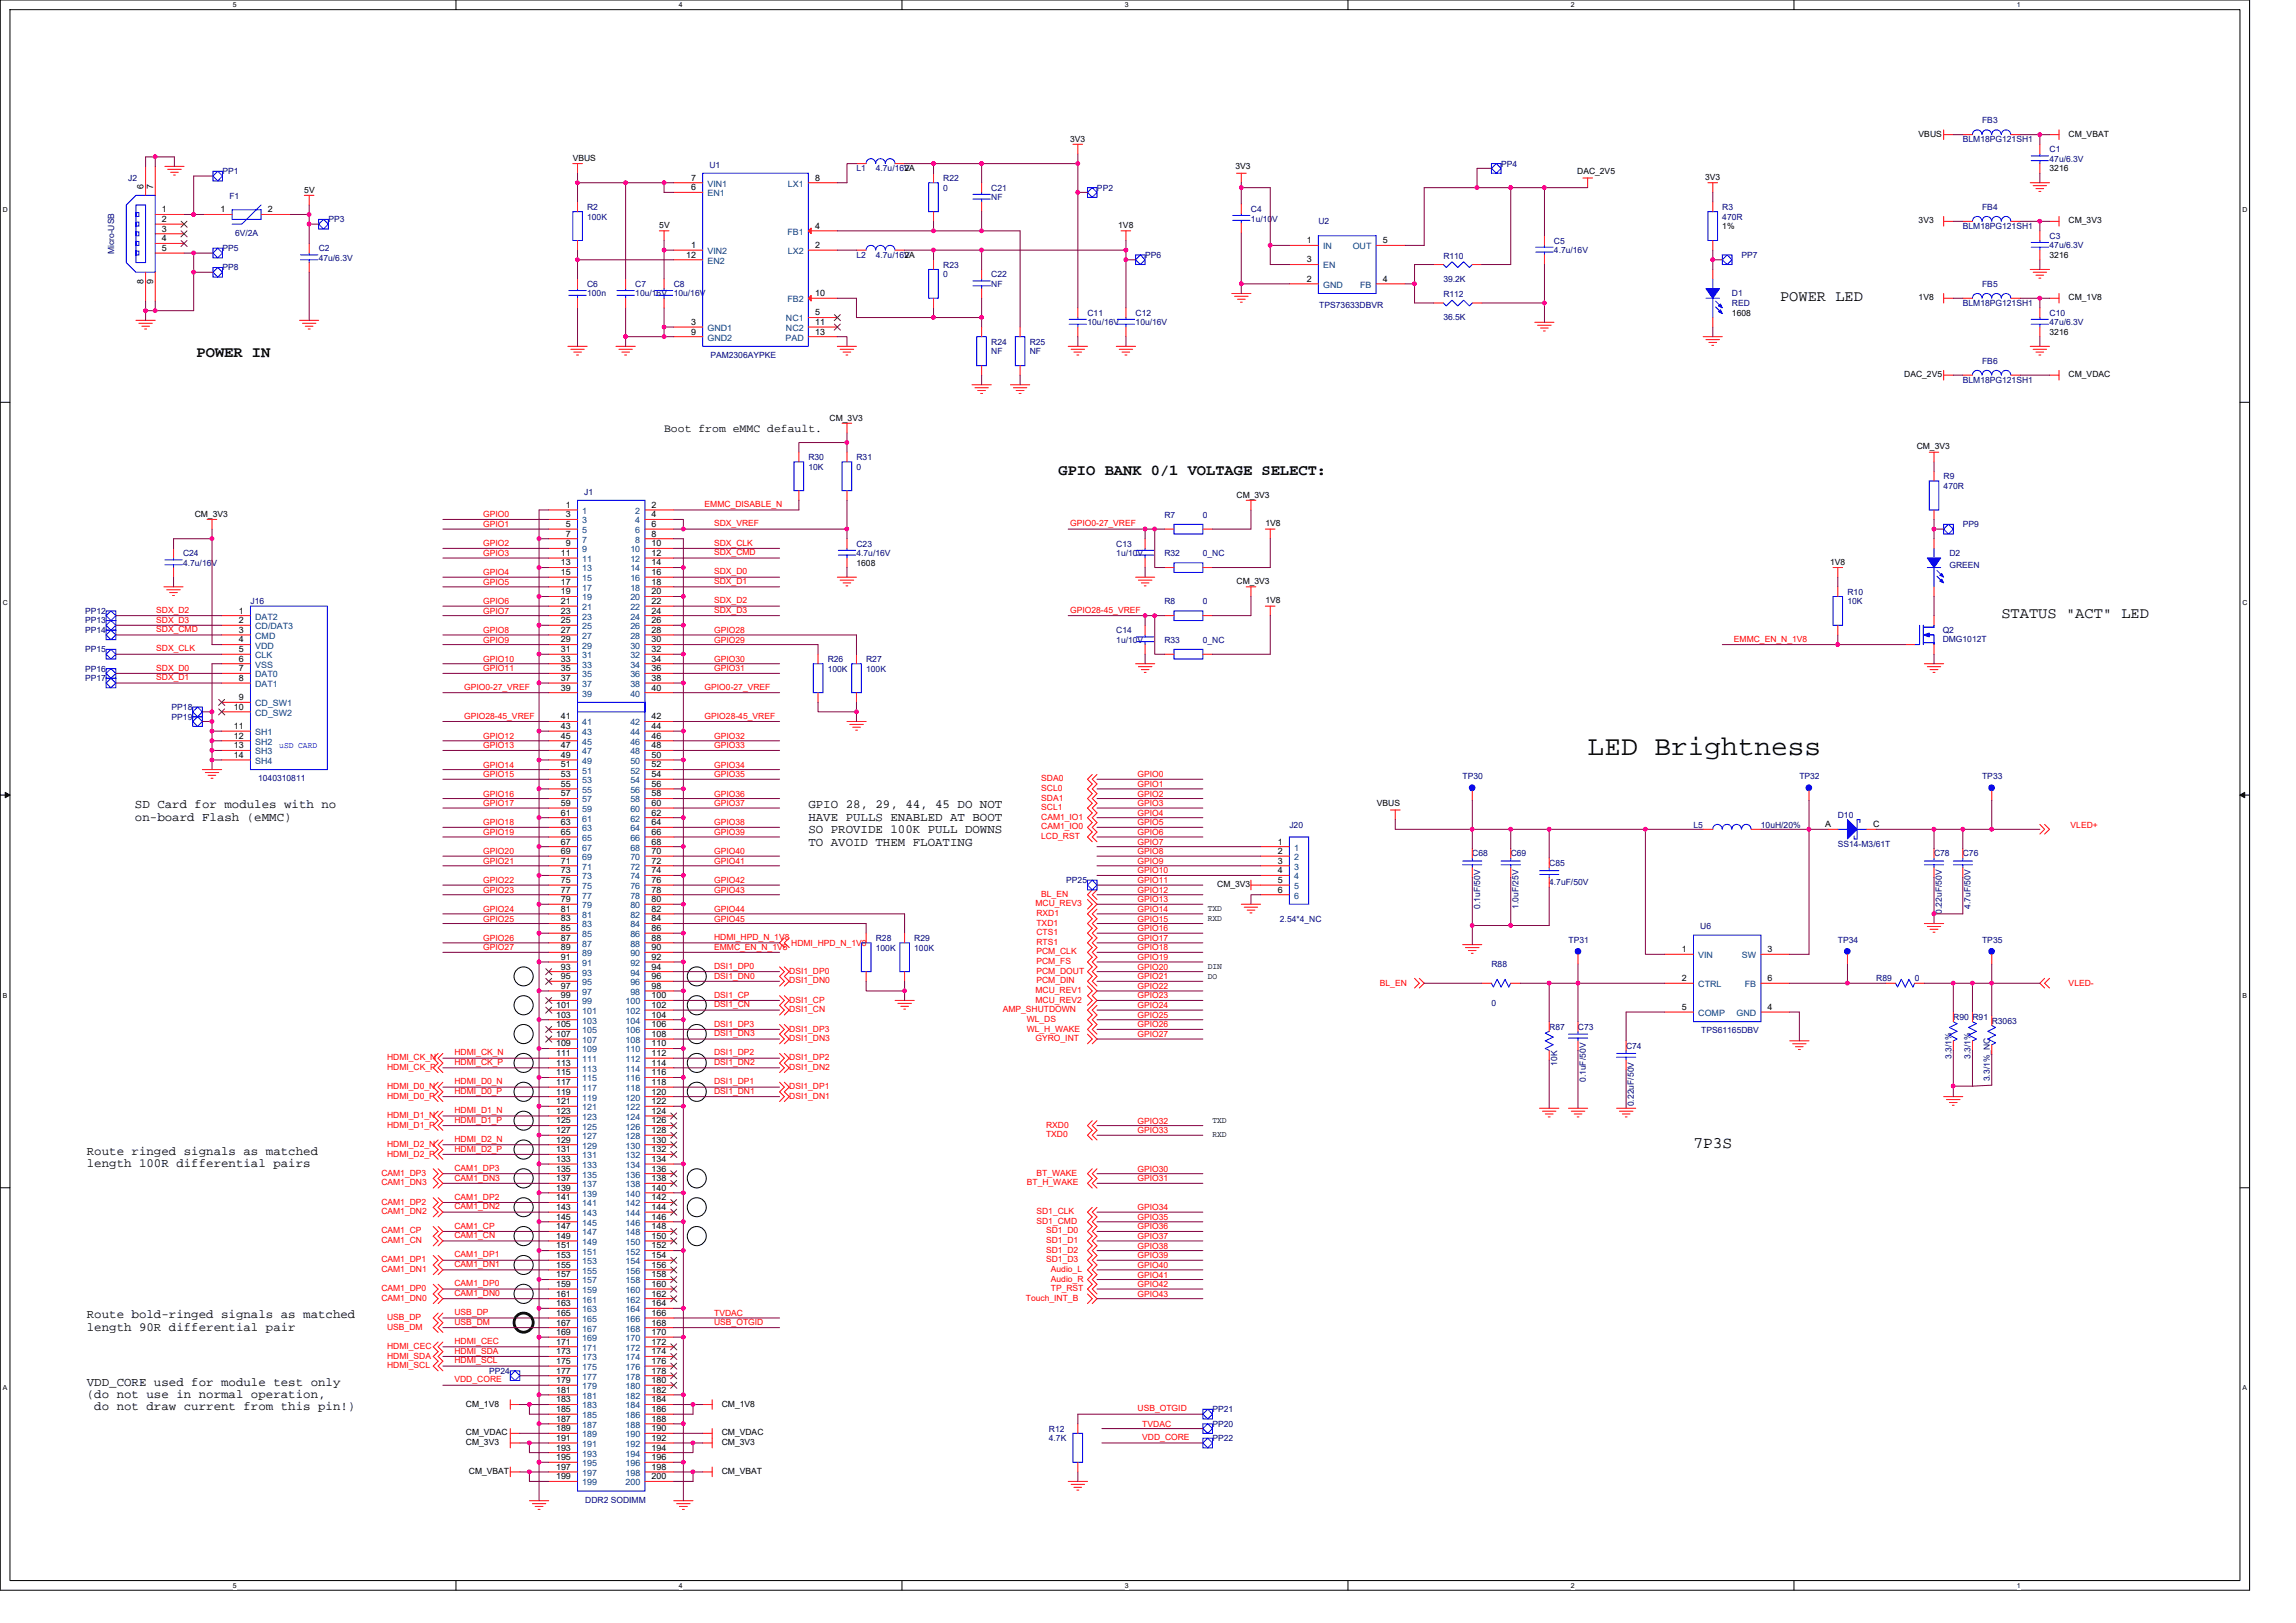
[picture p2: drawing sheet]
<svg xmlns="http://www.w3.org/2000/svg" width="297mm" height="210mm" viewBox="0 0 297 210" stroke-linecap="round" stroke-linejoin="round" font-family="sans-serif">
<defs><g id="words">
<text font-size="3.6" x="205.4" y="97.7">LED Brightness</text>
<text font-size="2.1" x="219.1" y="148.5">7P3S</text>
<g font-size="2">
<text x="230.3" y="38.9">POWER LED</text>
<text x="25.4" y="46.2">POWER IN</text>
<text x="136.9" y="61.4">GPIO BANK 0/1 VOLTAGE SELECT:</text>
<text x="258.9" y="80">STATUS &quot;ACT&quot; LED</text>
</g>
<g font-size="1.6">
<text x="17.5" y="104.6">SD Card for modules with no</text>
<text x="17.5" y="106.2">on-board Flash (eMMC)</text>
<text x="104.6" y="104.6">GPIO 28, 29, 44, 45 DO NOT</text>
<text x="104.6" y="106.2">HAVE PULLS ENABLED AT BOOT</text>
<text x="104.6" y="107.8">SO PROVIDE 100K PULL DOWNS</text>
<text x="104.6" y="109.4">TO AVOID THEM FLOATING</text>
<text x="11.2" y="149.4">Route ringed signals as matched</text>
<text x="11.2" y="151">length 100R differential pairs</text>
<text x="11.2" y="170.5">Route bold-ringed signals as matched</text>
<text x="11.2" y="172.1">length 90R differential pair</text>
<text x="11.2" y="179.3">VDD_CORE used for module test only</text>
<text x="11.2" y="180.9">(do not use in normal operation,</text>
<text x="12.2" y="182.5">do not draw current from this pin!)</text>
</g>
<text font-size="1.5" x="85.9" y="55.9">Boot from eMMC default.</text>
<g font-size="1.1">
<text x="248.2" y="17.7">VBUS</text>
<text x="267.6" y="17.7">CM_VBAT</text>
<text x="74.1" y="20.8">VBUS</text>
<text x="89.4" y="23.4">7</text>
<text x="105.4" y="23.4">8</text>
<text x="117" y="22.2">2A</text>
<text x="138.4" y="18.3">3V3</text>
<text x="159.8" y="21.8">3V3</text>
<text x="204" y="22.5">DAC_2V5</text>
<text x="220.6" y="23.3">3V3</text>
<text x="265.2" y="22.2">3216</text>
<text x="18.6" y="24.4" transform="rotate(-90 18.6 24.4)">6</text>
<text x="19.8" y="24.4" transform="rotate(-90 19.8 24.4)">7</text>
<text x="21" y="27.5">1</text>
<text x="21" y="28.7">2</text>
<text x="21" y="30">3</text>
<text x="28.5" y="27.5">1</text>
<text x="34.6" y="27.5">2</text>
<text x="39.4" y="24.9">5V</text>
<text x="85.3" y="29.5">5V</text>
<text x="89.4" y="24.6">6</text>
<text x="105.4" y="29.6">4</text>
<text x="144.7" y="29.5">1V8</text>
<text x="222.8" y="29.7">1%</text>
<text x="248.2" y="28.9">3V3</text>
<text x="267.6" y="28.9">CM_3V3</text>
<text x="21" y="31.2">4</text>
<text x="21" y="32.5">5</text>
<text x="88.8" y="33.3">12</text>
<text x="89.4" y="32.1">1</text>
<text x="105.4" y="32.1">2</text>
<text x="117" y="33.4">2A</text>
<text x="169.1" y="31.5">1</text>
<text x="169.1" y="34">3</text>
<text x="178.9" y="31.5">5</text>
<text x="265.2" y="33.4">3216</text>
<text x="18.6" y="36.7" transform="rotate(-90 18.6 36.7)">8</text>
<text x="19.8" y="36.7" transform="rotate(-90 19.8 36.7)">9</text>
<text x="105.4" y="40.8">5</text>
<text x="105.4" y="38.3">10</text>
<text x="169.1" y="36.4">2</text>
<text x="178.9" y="36.4">4</text>
<text x="224.1" y="40.9">1608</text>
<text x="248.2" y="38.9">1V8</text>
<text x="267.6" y="38.9">CM_1V8</text>
<text x="89.4" y="42">3</text>
<text x="89.4" y="43.3">9</text>
<text x="105.4" y="42">11</text>
<text x="105.4" y="43.3">13</text>
<text x="265.2" y="43.3">3216</text>
<text x="246.4" y="48.8">DAC_2V5</text>
<text x="267.6" y="48.8">CM_VDAC</text>
<text x="107.3" y="54.4">CM_3V3</text>
<text x="248" y="58.1">CM_3V3</text>
<text x="73.2" y="65.7">1</text>
<text x="84.3" y="65.7">2</text>
<text x="160" y="64.4">CM_3V3</text>
<text x="25.2" y="66.9">CM_3V3</text>
<text x="72.6" y="71.9">11</text>
<text x="73.2" y="66.9">3</text>
<text x="73.2" y="68.2">5</text>
<text x="73.2" y="69.4">7</text>
<text x="73.2" y="70.7">9</text>
<text x="84.3" y="66.9">4</text>
<text x="84.3" y="68.2">6</text>
<text x="84.3" y="69.4">8</text>
<text x="84.3" y="70.7">10</text>
<text x="84.3" y="71.9">12</text>
<text x="163.7" y="68.1">1V8</text>
<text x="72.6" y="73.2">13</text>
<text x="72.6" y="74.4">15</text>
<text x="72.6" y="75.6">17</text>
<text x="72.6" y="76.9">19</text>
<text x="84.3" y="73.2">14</text>
<text x="84.3" y="74.4">16</text>
<text x="84.3" y="75.6">18</text>
<text x="84.3" y="76.9">20</text>
<text x="110.8" y="73.2">1608</text>
<text x="160" y="75.6">CM_3V3</text>
<text x="236.8" y="73.1">1V8</text>
<text x="30.9" y="79.4">1</text>
<text x="30.9" y="80.6">2</text>
<text x="30.9" y="81.9">3</text>
<text x="30.9" y="83.1">4</text>
<text x="72.6" y="78.1">21</text>
<text x="72.6" y="79.4">23</text>
<text x="72.6" y="80.6">25</text>
<text x="72.6" y="81.9">27</text>
<text x="72.6" y="83.1">29</text>
<text x="84.3" y="78.1">22</text>
<text x="84.3" y="79.4">24</text>
<text x="84.3" y="80.6">26</text>
<text x="84.3" y="81.9">28</text>
<text x="84.3" y="83.1">30</text>
<text x="163.7" y="78.1">1V8</text>
<text x="30.9" y="84.4">5</text>
<text x="30.9" y="85.6">6</text>
<text x="30.9" y="86.8">7</text>
<text x="30.9" y="88.1">8</text>
<text x="72.6" y="84.4">31</text>
<text x="72.6" y="85.6">33</text>
<text x="72.6" y="86.8">35</text>
<text x="72.6" y="88.1">37</text>
<text x="72.6" y="89.3">39</text>
<text x="84.3" y="84.4">32</text>
<text x="84.3" y="85.6">34</text>
<text x="84.3" y="86.8">36</text>
<text x="84.3" y="88.1">38</text>
<text x="84.3" y="89.3">40</text>
<text x="30.3" y="91.8">10</text>
<text x="30.3" y="94.3">11</text>
<text x="30.3" y="95.6">12</text>
<text x="30.9" y="90.6">9</text>
<text x="72.6" y="93.1">41</text>
<text x="72.6" y="94.3">43</text>
<text x="72.6" y="95.6">45</text>
<text x="84.3" y="93.1">42</text>
<text x="84.3" y="94.3">44</text>
<text x="84.3" y="95.6">46</text>
<text x="30.3" y="96.8">13</text>
<text x="30.3" y="98">14</text>
<text x="72.6" y="96.8">47</text>
<text x="72.6" y="98">49</text>
<text x="72.6" y="99.3">51</text>
<text x="72.6" y="100.5">53</text>
<text x="72.6" y="101.8">55</text>
<text x="84.3" y="96.8">48</text>
<text x="84.3" y="98">50</text>
<text x="84.3" y="99.3">52</text>
<text x="84.3" y="100.5">54</text>
<text x="84.3" y="101.8">56</text>
<text x="72.6" y="103">57</text>
<text x="72.6" y="104.3">59</text>
<text x="72.6" y="105.5">61</text>
<text x="72.6" y="106.8">63</text>
<text x="84.3" y="103">58</text>
<text x="84.3" y="104.3">60</text>
<text x="84.3" y="105.5">62</text>
<text x="84.3" y="106.8">64</text>
<text x="178.1" y="104.3">VBUS</text>
<text x="236.1" y="107">A</text>
<text x="242.4" y="107">C</text>
<text x="72.6" y="108">65</text>
<text x="72.6" y="109.3">67</text>
<text x="72.6" y="110.5">69</text>
<text x="72.6" y="111.7">71</text>
<text x="72.6" y="113">73</text>
<text x="84.3" y="108">66</text>
<text x="84.3" y="109.3">68</text>
<text x="84.3" y="110.5">70</text>
<text x="84.3" y="111.7">72</text>
<text x="84.3" y="113">74</text>
<text x="165.3" y="109.3">1</text>
<text x="165.3" y="110.5">2</text>
<text x="165.3" y="111.7">3</text>
<text x="165.3" y="113">4</text>
<text x="72.6" y="114.2">75</text>
<text x="72.6" y="115.5">77</text>
<text x="72.6" y="116.7">79</text>
<text x="72.6" y="118">81</text>
<text x="72.6" y="119.2">83</text>
<text x="84.3" y="114.2">76</text>
<text x="84.3" y="115.5">78</text>
<text x="84.3" y="116.7">80</text>
<text x="84.3" y="118">82</text>
<text x="84.3" y="119.2">84</text>
<text x="156.2" y="117.9">TXD</text>
<text x="156.2" y="119.1">RXD</text>
<text x="157.5" y="114.8">CM_3V3</text>
<text x="165.3" y="114.2">5</text>
<text x="165.3" y="115.5">6</text>
<text x="72.6" y="120.5">85</text>
<text x="72.6" y="121.7">87</text>
<text x="72.6" y="122.9">89</text>
<text x="72.6" y="124.2">91</text>
<text x="72.6" y="125.4">93</text>
<text x="84.3" y="120.5">86</text>
<text x="84.3" y="121.7">88</text>
<text x="84.3" y="122.9">90</text>
<text x="84.3" y="124.2">92</text>
<text x="84.3" y="125.4">94</text>
<text x="156.2" y="125.4">DIN</text>
<text x="217.6" y="123.2">1</text>
<text x="228.7" y="123.2">3</text>
<text x="71.9" y="130.4">101</text>
<text x="71.9" y="131.7">103</text>
<text x="72.6" y="126.7">95</text>
<text x="72.6" y="127.9">97</text>
<text x="72.6" y="129.2">99</text>
<text x="84.3" y="129.2">100</text>
<text x="84.3" y="130.4">102</text>
<text x="84.3" y="131.7">104</text>
<text x="84.3" y="126.7">96</text>
<text x="84.3" y="127.9">98</text>
<text x="156.2" y="126.6">DO</text>
<text x="217.6" y="126.9">2</text>
<text x="217.6" y="130.7">5</text>
<text x="228.7" y="130.7">4</text>
<text x="228.7" y="126.9">6</text>
<text x="71.9" y="132.9">105</text>
<text x="71.9" y="134.2">107</text>
<text x="71.9" y="135.4">109</text>
<text x="71.9" y="136.6">111</text>
<text x="71.9" y="137.9">113</text>
<text x="84.3" y="132.9">106</text>
<text x="84.3" y="134.2">108</text>
<text x="84.3" y="135.4">110</text>
<text x="84.3" y="136.6">112</text>
<text x="84.3" y="137.9">114</text>
<text x="71.9" y="139.1">115</text>
<text x="71.9" y="140.4">117</text>
<text x="71.9" y="141.6">119</text>
<text x="71.9" y="142.9">121</text>
<text x="84.3" y="139.1">116</text>
<text x="84.3" y="140.4">118</text>
<text x="84.3" y="141.6">120</text>
<text x="84.3" y="142.9">122</text>
<text x="71.9" y="144.1">123</text>
<text x="71.9" y="145.4">125</text>
<text x="71.9" y="146.6">127</text>
<text x="71.9" y="147.8">129</text>
<text x="71.9" y="149.1">131</text>
<text x="84.3" y="144.1">124</text>
<text x="84.3" y="145.4">126</text>
<text x="84.3" y="146.6">128</text>
<text x="84.3" y="147.8">130</text>
<text x="84.3" y="149.1">132</text>
<text x="156.9" y="145.3">TXD</text>
<text x="156.9" y="147.2">RXD</text>
<text x="71.9" y="150.3">133</text>
<text x="71.9" y="151.6">135</text>
<text x="71.9" y="152.8">137</text>
<text x="71.9" y="154.1">139</text>
<text x="71.9" y="155.3">141</text>
<text x="84.3" y="150.3">134</text>
<text x="84.3" y="151.6">136</text>
<text x="84.3" y="152.8">138</text>
<text x="84.3" y="154.1">140</text>
<text x="84.3" y="155.3">142</text>
<text x="71.9" y="156.5">143</text>
<text x="71.9" y="157.8">145</text>
<text x="71.9" y="159">147</text>
<text x="71.9" y="160.3">149</text>
<text x="71.9" y="161.5">151</text>
<text x="84.3" y="156.5">144</text>
<text x="84.3" y="157.8">146</text>
<text x="84.3" y="159">148</text>
<text x="84.3" y="160.3">150</text>
<text x="84.3" y="161.5">152</text>
<text x="71.9" y="162.8">153</text>
<text x="71.9" y="164">155</text>
<text x="71.9" y="165.3">157</text>
<text x="71.9" y="166.5">159</text>
<text x="71.9" y="167.7">161</text>
<text x="84.3" y="162.8">154</text>
<text x="84.3" y="164">156</text>
<text x="84.3" y="165.3">158</text>
<text x="84.3" y="166.5">160</text>
<text x="84.3" y="167.7">162</text>
<text x="71.9" y="169">163</text>
<text x="71.9" y="170.2">165</text>
<text x="71.9" y="171.5">167</text>
<text x="71.9" y="172.7">169</text>
<text x="71.9" y="174">171</text>
<text x="84.3" y="169">164</text>
<text x="84.3" y="170.2">166</text>
<text x="84.3" y="171.5">168</text>
<text x="84.3" y="172.7">170</text>
<text x="84.3" y="174">172</text>
<text x="71.9" y="175.2">173</text>
<text x="71.9" y="176.5">175</text>
<text x="71.9" y="177.7">177</text>
<text x="71.9" y="178.9">179</text>
<text x="84.3" y="175.2">174</text>
<text x="84.3" y="176.5">176</text>
<text x="84.3" y="177.7">178</text>
<text x="84.3" y="178.9">180</text>
<text x="60.3" y="185.7">CM_VDAC</text>
<text x="60.3" y="182">CM_1V8</text>
<text x="71.9" y="180.2">181</text>
<text x="71.9" y="181.4">183</text>
<text x="71.9" y="182.7">185</text>
<text x="71.9" y="183.9">187</text>
<text x="71.9" y="185.2">189</text>
<text x="84.3" y="180.2">182</text>
<text x="84.3" y="181.4">184</text>
<text x="84.3" y="182.7">186</text>
<text x="84.3" y="183.9">188</text>
<text x="84.3" y="185.2">190</text>
<text x="93.4" y="185.7">CM_VDAC</text>
<text x="93.4" y="182">CM_1V8</text>
<text x="60.3" y="187">CM_3V3</text>
<text x="60.7" y="190.7">CM_VBAT</text>
<text x="71.9" y="186.4">191</text>
<text x="71.9" y="187.7">193</text>
<text x="71.9" y="188.9">195</text>
<text x="71.9" y="190.2">197</text>
<text x="71.9" y="191.4">199</text>
<text x="84.3" y="186.4">192</text>
<text x="84.3" y="187.7">194</text>
<text x="84.3" y="188.9">196</text>
<text x="84.3" y="190.2">198</text>
<text x="84.3" y="191.4">200</text>
<text x="93.4" y="187">CM_3V3</text>
<text x="93.4" y="190.7">CM_VBAT</text>
</g>
<g font-size="1.1" fill="#000080">
<text x="256.4" y="16">FB3</text>
<text x="16.6" y="23.4">J2</text>
<text x="28.8" y="22.5">PP1</text>
<text x="91.8" y="21.7">U1</text>
<text x="110.8" y="22.2">L1</text>
<text x="113.3" y="22.2">4.7u/16V</text>
<text x="122" y="23.4">R22</text>
<text x="194.2" y="21.5">PP4</text>
<text x="253.9" y="18.4">BLM18PG121SH1</text>
<text x="265.2" y="19.7">C1</text>
<text x="265.2" y="20.9">47u/6.3V</text>
<text x="29.7" y="25.8">F1</text>
<text x="42.5" y="28.8">PP3</text>
<text x="76" y="27.2">R2</text>
<text x="76" y="28.4">100K</text>
<text x="122" y="24.7">0</text>
<text x="128.2" y="24.7">C21</text>
<text x="128.2" y="25.9">NF</text>
<text x="141.9" y="24.7">PP2</text>
<text x="161.8" y="27.4">C4</text>
<text x="161.8" y="28.7">1u/10V</text>
<text x="170.6" y="29">U2</text>
<text x="222.8" y="27.2">R3</text>
<text x="222.8" y="28.4">470R</text>
<text x="253.9" y="29.7">BLM18PG121SH1</text>
<text x="256.4" y="27.2">FB4</text>
<text x="14.7" y="32.9" transform="rotate(-90 14.7 32.9)">Micro-USB</text>
<text x="28.8" y="32.5">PP5</text>
<text x="28.8" y="35">PP8</text>
<text x="30.4" y="30.5">6V/2A</text>
<text x="41.2" y="32.5">C2</text>
<text x="41.2" y="33.8">47u/6.3V</text>
<text x="110.8" y="33.4">L2</text>
<text x="113.3" y="33.4">4.7u/16V</text>
<text x="122" y="34.6">R23</text>
<text x="122" y="35.9">0</text>
<text x="128.2" y="35.9">C22</text>
<text x="148.1" y="33.4">PP6</text>
<text x="186.7" y="33.5">R110</text>
<text x="201" y="31.5">C5</text>
<text x="201" y="32.8">4.7u/16V</text>
<text x="225.3" y="33.4">PP7</text>
<text x="265.2" y="30.9">C3</text>
<text x="265.2" y="32.1">47u/6.3V</text>
<text x="76" y="37.1">C6</text>
<text x="76" y="38.4">100n</text>
<text x="82.2" y="37.1">C7</text>
<text x="82.2" y="38.4">10u/16V</text>
<text x="87.2" y="37.1">C8</text>
<text x="87.2" y="38.4">10u/16V</text>
<text x="128.2" y="37.1">NF</text>
<text x="140.7" y="40.9">C11</text>
<text x="146.9" y="40.9">C12</text>
<text x="170.7" y="39.9">TPS73633DBVR</text>
<text x="186.7" y="36.5">39.2K</text>
<text x="186.7" y="38.5">R112</text>
<text x="186.7" y="41.5">36.5K</text>
<text x="224.1" y="38.4">D1</text>
<text x="224.1" y="39.6">RED</text>
<text x="253.9" y="39.6">BLM18PG121SH1</text>
<text x="256.4" y="37.1">FB5</text>
<text x="265.2" y="40.9">C10</text>
<text x="91.9" y="46.3">PAM2306AYPKE</text>
<text x="128.2" y="44.6">R24</text>
<text x="128.2" y="45.8">NF</text>
<text x="133.2" y="44.6">R25</text>
<text x="133.2" y="45.8">NF</text>
<text x="140.7" y="42.1">10u/16V</text>
<text x="146.9" y="42.1">10u/16V</text>
<text x="256.4" y="47.1">FB6</text>
<text x="265.2" y="42.1">47u/6.3V</text>
<text x="253.9" y="49.6">BLM18PG121SH1</text>
<text x="104.6" y="59.5">R30</text>
<text x="110.8" y="59.5">R31</text>
<text x="75.6" y="64">J1</text>
<text x="104.6" y="60.8">10K</text>
<text x="110.8" y="60.8">0</text>
<text x="251.5" y="62">R9</text>
<text x="251.5" y="63.2">470R</text>
<text x="23.7" y="72">C24</text>
<text x="110.8" y="70.7">C23</text>
<text x="110.8" y="72">4.7u/16V</text>
<text x="144.4" y="70.7">C13</text>
<text x="144.4" y="72">1u/10V</text>
<text x="150.6" y="72">R32</text>
<text x="150.6" y="67">R7</text>
<text x="155.6" y="72">0_NC</text>
<text x="155.6" y="67">0</text>
<text x="252.2" y="72">D2</text>
<text x="253.9" y="68.2">PP9</text>
<text x="23.7" y="73.2">4.7u/16V</text>
<text x="239" y="76.9">R10</text>
<text x="252.2" y="73.4">GREEN</text>
<text x="11" y="79.4">PP12</text>
<text x="11" y="80.7">PP13</text>
<text x="11" y="81.9">PP14</text>
<text x="32.4" y="78.2">J16</text>
<text x="144.4" y="81.9">C14</text>
<text x="144.4" y="83.2">1u/10V</text>
<text x="150.6" y="78.2">R8</text>
<text x="150.6" y="83.2">R33</text>
<text x="155.6" y="83.2">0_NC</text>
<text x="155.6" y="78.2">0</text>
<text x="239" y="78.2">10K</text>
<text x="251.3" y="81.9">Q2</text>
<text x="251.3" y="83">DMG1012T</text>
<text x="11" y="84.4">PP15</text>
<text x="11" y="86.9">PP16</text>
<text x="11" y="88.1">PP17</text>
<text x="107.1" y="85.7">R26</text>
<text x="107.1" y="86.9">100K</text>
<text x="112.1" y="85.7">R27</text>
<text x="112.1" y="86.9">100K</text>
<text x="22.2" y="91.9">PP18</text>
<text x="22.2" y="93.1">PP19</text>
<text x="33.4" y="101.1">1040310811</text>
<text x="189.2" y="100.8">TP30</text>
<text x="232.8" y="100.8">TP32</text>
<text x="256.4" y="100.8">TP33</text>
<text x="166.8" y="107.2">J20</text>
<text x="219.1" y="107.1">L5</text>
<text x="227.8" y="107.1">10uH/20%</text>
<text x="237.8" y="105.8">D10</text>
<text x="190.5" y="110.8">C68</text>
<text x="195.4" y="110.8">C69</text>
<text x="200.4" y="112">C85</text>
<text x="237.8" y="109.6">SS14-M3/61T</text>
<text x="250.2" y="110.8">C78</text>
<text x="253.9" y="110.8">C76</text>
<text x="137.9" y="114.3">PP25</text>
<text x="165.6" y="119.3">2.54*4_NC</text>
<text x="191.5" y="117.6" transform="rotate(-90 191.5 117.6)">0.1uF/50V</text>
<text x="196.5" y="117.6" transform="rotate(-90 196.5 117.6)">1.0uF/25V</text>
<text x="200.4" y="114.5">4.7uF/50V</text>
<text x="251.2" y="118.2" transform="rotate(-90 251.2 118.2)">0.22uF/50V</text>
<text x="254.9" y="117.6" transform="rotate(-90 254.9 117.6)">4.7uF/50V</text>
<text x="113.3" y="121.8">R28</text>
<text x="113.3" y="123">100K</text>
<text x="118.3" y="121.8">R29</text>
<text x="118.3" y="123">100K</text>
<text x="193" y="125.1">R88</text>
<text x="202.9" y="122">TP31</text>
<text x="220" y="120.2">U6</text>
<text x="237.8" y="122">TP34</text>
<text x="256.4" y="122">TP35</text>
<text x="193" y="130.2">0</text>
<text x="242.7" y="127">R89</text>
<text x="247.7" y="127">0</text>
<text x="252.7" y="132">R90 R91</text>
<text x="200.4" y="133.2">R87</text>
<text x="201.4" y="137.9" transform="rotate(-90 201.4 137.9)">10K</text>
<text x="204.1" y="133.2">C73</text>
<text x="210.4" y="135.7">C74</text>
<text x="220.1" y="133.7">TPS61165DBV</text>
<text x="252.5" y="137" transform="rotate(-90 252.5 137)">3.3/1%</text>
<text x="254.9" y="137" transform="rotate(-90 254.9 137)">3.3/1%</text>
<text x="257.7" y="132.4">R3063</text>
<text x="205.2" y="140" transform="rotate(-90 205.2 140)">0.1uF/50V</text>
<text x="211.4" y="143.1" transform="rotate(-90 211.4 143.1)">0.22uF/50V</text>
<text x="257.4" y="139.9" transform="rotate(-90 257.4 139.9)">3.3/1%_NC</text>
<text x="63.3" y="177.8">PP24</text>
<text x="135.7" y="185.2">R12</text>
<text x="156.9" y="184.6">PP20</text>
<text x="156.9" y="182.7">PP21</text>
<text x="135.7" y="186.5">4.7K</text>
<text x="156.9" y="186.5">PP22</text>
<text x="75.7" y="194.4">DDR2 SODIMM</text>
</g>
<g font-size="1.1" fill="#004080">
<text x="91.5" y="25.4">EN1</text>
<text x="91.5" y="24.2">VIN1</text>
<text x="101.9" y="24.2">LX1</text>
<text x="91.5" y="32.9">VIN2</text>
<text x="91.5" y="34.1">EN2</text>
<text x="101.9" y="30.4">FB1</text>
<text x="101.9" y="32.9">LX2</text>
<text x="171.2" y="32.3">IN</text>
<text x="171.2" y="34.7">EN</text>
<text x="175" y="32.3">OUT</text>
<text x="101.7" y="41.6">NC1</text>
<text x="101.9" y="39.1">FB2</text>
<text x="171.2" y="37.2">GND</text>
<text x="176" y="37.2">FB</text>
<text x="91.5" y="42.8">GND1</text>
<text x="91.5" y="44.1">GND2</text>
<text x="101.6" y="44.1">PAD</text>
<text x="101.7" y="42.8">NC2</text>
<text x="75.3" y="66.5">1</text>
<text x="75.3" y="67.7">3</text>
<text x="75.3" y="69">5</text>
<text x="75.3" y="70.2">7</text>
<text x="75.3" y="71.5">9</text>
<text x="81.6" y="71.5">10</text>
<text x="82.2" y="66.5">2</text>
<text x="82.2" y="67.7">4</text>
<text x="82.2" y="69">6</text>
<text x="82.2" y="70.2">8</text>
<text x="75.3" y="72.7">11</text>
<text x="75.3" y="73.9">13</text>
<text x="75.3" y="75.2">15</text>
<text x="75.3" y="76.4">17</text>
<text x="75.3" y="77.7">19</text>
<text x="81.6" y="72.7">12</text>
<text x="81.6" y="73.9">14</text>
<text x="81.6" y="75.2">16</text>
<text x="81.6" y="76.4">18</text>
<text x="81.6" y="77.7">20</text>
<text x="33" y="80.2">DAT2</text>
<text x="33" y="81.4">CD/DAT3</text>
<text x="33" y="82.7">CMD</text>
<text x="33" y="83.9">VDD</text>
<text x="75.3" y="78.9">21</text>
<text x="75.3" y="80.2">23</text>
<text x="75.3" y="81.4">25</text>
<text x="75.3" y="82.7">27</text>
<text x="75.3" y="83.9">29</text>
<text x="81.6" y="78.9">22</text>
<text x="81.6" y="80.2">24</text>
<text x="81.6" y="81.4">26</text>
<text x="81.6" y="82.7">28</text>
<text x="81.6" y="83.9">30</text>
<text x="33" y="85.2">CLK</text>
<text x="33" y="86.4">VSS</text>
<text x="33" y="87.6">DAT0</text>
<text x="33" y="88.9">DAT1</text>
<text x="75.3" y="85.2">31</text>
<text x="75.3" y="86.4">33</text>
<text x="75.3" y="87.6">35</text>
<text x="75.3" y="88.9">37</text>
<text x="81.6" y="85.2">32</text>
<text x="81.6" y="86.4">34</text>
<text x="81.6" y="87.6">36</text>
<text x="81.6" y="88.9">38</text>
<text x="33" y="91.4">CD_SW1</text>
<text x="33" y="92.6">CD_SW2</text>
<text x="33" y="95.1">SH1</text>
<text x="75.3" y="90.1">39</text>
<text x="75.3" y="93.9">41</text>
<text x="75.3" y="95.1">43</text>
<text x="81.6" y="90.1">40</text>
<text x="81.6" y="93.9">42</text>
<text x="81.6" y="95.1">44</text>
<text x="33" y="96.4">SH2</text>
<text x="33" y="97.6">SH3</text>
<text x="33" y="98.8">SH4</text>
<text x="75.3" y="96.4">45</text>
<text x="75.3" y="97.6">47</text>
<text x="75.3" y="98.8">49</text>
<text x="75.3" y="100.1">51</text>
<text x="75.3" y="101.3">53</text>
<text x="81.6" y="96.4">46</text>
<text x="81.6" y="97.6">48</text>
<text x="81.6" y="98.8">50</text>
<text x="81.6" y="100.1">52</text>
<text x="81.6" y="101.3">54</text>
<text x="75.3" y="102.6">55</text>
<text x="75.3" y="103.8">57</text>
<text x="75.3" y="105.1">59</text>
<text x="75.3" y="106.3">61</text>
<text x="75.3" y="107.5">63</text>
<text x="81.6" y="102.6">56</text>
<text x="81.6" y="103.8">58</text>
<text x="81.6" y="105.1">60</text>
<text x="81.6" y="106.3">62</text>
<text x="81.6" y="107.5">64</text>
<text x="75.3" y="108.8">65</text>
<text x="75.3" y="110">67</text>
<text x="75.3" y="111.3">69</text>
<text x="75.3" y="112.5">71</text>
<text x="75.3" y="113.8">73</text>
<text x="81.6" y="108.8">66</text>
<text x="81.6" y="110">68</text>
<text x="81.6" y="111.3">70</text>
<text x="81.6" y="112.5">72</text>
<text x="81.6" y="113.8">74</text>
<text x="167.4" y="110">1</text>
<text x="167.4" y="111.3">2</text>
<text x="167.4" y="112.5">3</text>
<text x="167.4" y="113.8">4</text>
<text x="75.3" y="115">75</text>
<text x="75.3" y="116.3">77</text>
<text x="75.3" y="117.5">79</text>
<text x="75.3" y="118.7">81</text>
<text x="75.3" y="120">83</text>
<text x="81.6" y="115">76</text>
<text x="81.6" y="116.3">78</text>
<text x="81.6" y="117.5">80</text>
<text x="81.6" y="118.7">82</text>
<text x="81.6" y="120">84</text>
<text x="167.4" y="115">5</text>
<text x="167.4" y="116.3">6</text>
<text x="75.3" y="121.2">85</text>
<text x="75.3" y="122.5">87</text>
<text x="75.3" y="123.7">89</text>
<text x="75.3" y="125">91</text>
<text x="81.6" y="121.2">86</text>
<text x="81.6" y="122.5">88</text>
<text x="81.6" y="123.7">90</text>
<text x="81.6" y="125">92</text>
<text x="219.7" y="124">VIN</text>
<text x="225.4" y="124">SW</text>
<text x="75.3" y="126.2">93</text>
<text x="75.3" y="127.5">95</text>
<text x="75.3" y="128.7">97</text>
<text x="75.3" y="129.9">99</text>
<text x="75.3" y="131.2">101</text>
<text x="80.9" y="129.9">100</text>
<text x="80.9" y="131.2">102</text>
<text x="81.6" y="126.2">94</text>
<text x="81.6" y="127.5">96</text>
<text x="81.6" y="128.7">98</text>
<text x="219.7" y="127.7">CTRL</text>
<text x="219.7" y="131.4">COMP</text>
<text x="224.7" y="131.4">GND</text>
<text x="225.7" y="127.7">FB</text>
<text x="75.3" y="132.4">103</text>
<text x="75.3" y="133.7">105</text>
<text x="75.3" y="134.9">107</text>
<text x="75.3" y="136.2">109</text>
<text x="75.3" y="137.4">111</text>
<text x="80.9" y="132.4">104</text>
<text x="80.9" y="133.7">106</text>
<text x="80.9" y="134.9">108</text>
<text x="80.9" y="136.2">110</text>
<text x="80.9" y="137.4">112</text>
<text x="75.3" y="138.7">113</text>
<text x="75.3" y="139.9">115</text>
<text x="75.3" y="141.2">117</text>
<text x="75.3" y="142.4">119</text>
<text x="75.3" y="143.6">121</text>
<text x="80.9" y="138.7">114</text>
<text x="80.9" y="139.9">116</text>
<text x="80.9" y="141.2">118</text>
<text x="80.9" y="142.4">120</text>
<text x="80.9" y="143.6">122</text>
<text x="75.3" y="144.9">123</text>
<text x="75.3" y="146.1">125</text>
<text x="75.3" y="147.4">127</text>
<text x="75.3" y="148.6">129</text>
<text x="75.3" y="149.9">131</text>
<text x="80.9" y="144.9">124</text>
<text x="80.9" y="146.1">126</text>
<text x="80.9" y="147.4">128</text>
<text x="80.9" y="148.6">130</text>
<text x="80.9" y="149.9">132</text>
<text x="75.3" y="151.1">133</text>
<text x="75.3" y="152.4">135</text>
<text x="75.3" y="153.6">137</text>
<text x="75.3" y="154.8">139</text>
<text x="80.9" y="151.1">134</text>
<text x="80.9" y="152.4">136</text>
<text x="80.9" y="153.6">138</text>
<text x="80.9" y="154.8">140</text>
<text x="75.3" y="156.1">141</text>
<text x="75.3" y="157.3">143</text>
<text x="75.3" y="158.6">145</text>
<text x="75.3" y="159.8">147</text>
<text x="75.3" y="161.1">149</text>
<text x="80.9" y="156.1">142</text>
<text x="80.9" y="157.3">144</text>
<text x="80.9" y="158.6">146</text>
<text x="80.9" y="159.8">148</text>
<text x="80.9" y="161.1">150</text>
<text x="75.3" y="162.3">151</text>
<text x="75.3" y="163.6">153</text>
<text x="75.3" y="164.8">155</text>
<text x="75.3" y="166.1">157</text>
<text x="75.3" y="167.3">159</text>
<text x="80.9" y="162.3">152</text>
<text x="80.9" y="163.6">154</text>
<text x="80.9" y="164.8">156</text>
<text x="80.9" y="166.1">158</text>
<text x="80.9" y="167.3">160</text>
<text x="75.3" y="168.5">161</text>
<text x="75.3" y="169.8">163</text>
<text x="75.3" y="171">165</text>
<text x="75.3" y="172.3">167</text>
<text x="75.3" y="173.5">169</text>
<text x="80.9" y="168.5">162</text>
<text x="80.9" y="169.8">164</text>
<text x="80.9" y="171">166</text>
<text x="80.9" y="172.3">168</text>
<text x="80.9" y="173.5">170</text>
<text x="75.3" y="174.8">171</text>
<text x="75.3" y="176">173</text>
<text x="75.3" y="177.2">175</text>
<text x="75.3" y="178.5">177</text>
<text x="75.3" y="179.7">179</text>
<text x="80.9" y="174.8">172</text>
<text x="80.9" y="176">174</text>
<text x="80.9" y="177.2">176</text>
<text x="80.9" y="178.5">178</text>
<text x="80.9" y="179.7">180</text>
<text x="75.3" y="181">181</text>
<text x="75.3" y="182.2">183</text>
<text x="75.3" y="183.5">185</text>
<text x="75.3" y="184.7">187</text>
<text x="75.3" y="185.9">189</text>
<text x="80.9" y="181">182</text>
<text x="80.9" y="182.2">184</text>
<text x="80.9" y="183.5">186</text>
<text x="80.9" y="184.7">188</text>
<text x="80.9" y="185.9">190</text>
<text x="75.3" y="187.2">191</text>
<text x="75.3" y="188.4">193</text>
<text x="75.3" y="189.7">195</text>
<text x="75.3" y="190.9">197</text>
<text x="80.9" y="187.2">192</text>
<text x="80.9" y="188.4">194</text>
<text x="80.9" y="189.7">196</text>
<text x="80.9" y="190.9">198</text>
<text x="75.3" y="192.2">199</text>
<text x="80.9" y="192.2">200</text>
</g>
<g font-size="1.1" fill="#f00">
<text x="91.2" y="65.6">EMMC_DISABLE_N</text>
<text x="62.5" y="67">GPIO0</text>
<text x="62.5" y="68.2">GPIO1</text>
<text x="62.5" y="70.7">GPIO2</text>
<text x="62.5" y="71.9">GPIO3</text>
<text x="92.4" y="71.8">SDX_CMD</text>
<text x="92.4" y="70.6">SDX_CLK</text>
<text x="92.4" y="68.1">SDX_VREF</text>
<text x="138.4" y="68.1">GPIO0-27_VREF</text>
<text x="62.5" y="75.7">GPIO5</text>
<text x="62.5" y="74.4">GPIO4</text>
<text x="92.4" y="74.3">SDX_D0</text>
<text x="92.4" y="75.6">SDX_D1</text>
<text x="20.2" y="79.3">SDX_D2</text>
<text x="20.2" y="80.5">SDX_D3</text>
<text x="20.2" y="81.8">SDX_CMD</text>
<text x="62.5" y="83.1">GPIO9</text>
<text x="62.5" y="81.9">GPIO8</text>
<text x="62.5" y="78.2">GPIO6</text>
<text x="62.5" y="79.4">GPIO7</text>
<text x="92.4" y="81.9">GPIO28</text>
<text x="92.4" y="83.1">GPIO29</text>
<text x="92.4" y="78.1">SDX_D2</text>
<text x="92.4" y="79.3">SDX_D3</text>
<text x="138.4" y="79.3">GPIO28-45_VREF</text>
<text x="224.3" y="83">EMMC_EN_N_1V8</text>
<text x="20.2" y="84.3">SDX_CLK</text>
<text x="20.2" y="86.8">SDX_D0</text>
<text x="20.2" y="88">SDX_D1</text>
<text x="60" y="89.3">GPIO0-27_VREF</text>
<text x="62.5" y="85.6">GPIO10</text>
<text x="62.5" y="86.9">GPIO11</text>
<text x="91.2" y="89.3">GPIO0-27_VREF</text>
<text x="92.4" y="85.6">GPIO30</text>
<text x="92.4" y="86.9">GPIO31</text>
<text x="60" y="93">GPIO28-45_VREF</text>
<text x="62.5" y="95.6">GPIO12</text>
<text x="91.2" y="93">GPIO28-45_VREF</text>
<text x="92.4" y="95.6">GPIO32</text>
<text x="62.5" y="99.3">GPIO14</text>
<text x="62.5" y="96.8">GPIO13</text>
<text x="62.5" y="100.6">GPIO15</text>
<text x="92.4" y="99.3">GPIO34</text>
<text x="92.4" y="100.6">GPIO35</text>
<text x="92.4" y="96.8">GPIO33</text>
<text x="134.7" y="101.1">SDA0</text>
<text x="147.2" y="100.6">GPIO0</text>
<text x="147.2" y="101.8">GPIO1</text>
<text x="62.5" y="103.1">GPIO16</text>
<text x="62.5" y="104.3">GPIO17</text>
<text x="62.5" y="106.8">GPIO18</text>
<text x="92.4" y="103.1">GPIO36</text>
<text x="92.4" y="104.3">GPIO37</text>
<text x="92.4" y="106.8">GPIO38</text>
<text x="134.7" y="103.6">SDA1</text>
<text x="134.7" y="104.8">SCL1</text>
<text x="134.7" y="106.1">CAM1_IO1</text>
<text x="134.7" y="107.3">CAM1_IO0</text>
<text x="134.7" y="102.3">SCL0</text>
<text x="147.2" y="103.1">GPIO2</text>
<text x="147.2" y="104.3">GPIO3</text>
<text x="147.2" y="106.8">GPIO5</text>
<text x="147.2" y="105.5">GPIO4</text>
<text x="267.9" y="107.2">VLED+</text>
<text x="62.5" y="110.5">GPIO20</text>
<text x="62.5" y="108">GPIO19</text>
<text x="62.5" y="111.8">GPIO21</text>
<text x="92.4" y="108">GPIO39</text>
<text x="92.4" y="110.5">GPIO40</text>
<text x="92.4" y="111.8">GPIO41</text>
<text x="134.7" y="108.6">LCD_RST</text>
<text x="147.2" y="113">GPIO10</text>
<text x="147.2" y="108">GPIO6</text>
<text x="147.2" y="109.3">GPIO7</text>
<text x="147.2" y="111.8">GPIO9</text>
<text x="147.2" y="110.5">GPIO8</text>
<text x="62.5" y="114.3">GPIO22</text>
<text x="62.5" y="115.5">GPIO23</text>
<text x="62.5" y="118">GPIO24</text>
<text x="62.5" y="119.2">GPIO25</text>
<text x="92.4" y="114.3">GPIO42</text>
<text x="92.4" y="115.5">GPIO43</text>
<text x="92.4" y="118">GPIO44</text>
<text x="92.4" y="119.2">GPIO45</text>
<text x="134" y="117.3">MCU_REV3</text>
<text x="134.1" y="119.8">TXD1</text>
<text x="134.1" y="118.5">RXD1</text>
<text x="134.7" y="116">BL_EN</text>
<text x="147.2" y="114.3">GPIO11</text>
<text x="147.2" y="115.5">GPIO12</text>
<text x="147.2" y="118">GPIO14</text>
<text x="147.2" y="116.7">GPIO13</text>
<text x="147.2" y="119.2">GPIO15</text>
<text x="62.5" y="123">GPIO27</text>
<text x="62.5" y="121.7">GPIO26</text>
<text x="92.4" y="121.6">HDMI_HPD_N_1V8</text>
<text x="92.4" y="122.9">EMMC_EN_N_1V8</text>
<text x="92.4" y="125.3">DSI1_DP0</text>
<text x="102.1" y="126">DSI1_DP0</text>
<text x="102.4" y="122.4">HDMI_HPD_N_1V8</text>
<text x="134.1" y="123.5">PCM_CLK</text>
<text x="134.1" y="124.7">PCM_FS</text>
<text x="134.1" y="126">PCM_DOUT</text>
<text x="134.1" y="121">CTS1</text>
<text x="134.1" y="122.2">RTS1</text>
<text x="147.2" y="125.5">GPIO20</text>
<text x="147.2" y="120.5">GPIO16</text>
<text x="147.2" y="121.7">GPIO17</text>
<text x="147.2" y="123">GPIO18</text>
<text x="147.2" y="124.2">GPIO19</text>
<text x="92.4" y="129.1">DSI1_CP</text>
<text x="92.4" y="130.3">DSI1_CN</text>
<text x="92.4" y="126.6">DSI1_DN0</text>
<text x="102.1" y="127.2">DSI1_DN0</text>
<text x="102.1" y="129.7">DSI1_CP</text>
<text x="102.1" y="131">DSI1_CN</text>
<text x="129.7" y="131">AMP_SHUTDOWN</text>
<text x="134" y="128.5">MCU_REV1</text>
<text x="134" y="129.7">MCU_REV2</text>
<text x="134.1" y="127.2">PCM_DIN</text>
<text x="147.2" y="128">GPIO22</text>
<text x="147.2" y="129.2">GPIO23</text>
<text x="147.2" y="130.4">GPIO24</text>
<text x="147.2" y="131.7">GPIO25</text>
<text x="147.2" y="126.7">GPIO21</text>
<text x="178.5" y="127.6">BL_EN</text>
<text x="267.6" y="127.6">VLED-</text>
<text x="50.1" y="137.2">HDMI_CK_N</text>
<text x="58.8" y="137.8">HDMI_CK_P</text>
<text x="58.8" y="136.5">HDMI_CK_N</text>
<text x="92.4" y="137.8">DSI1_DN2</text>
<text x="92.4" y="136.5">DSI1_DP2</text>
<text x="92.4" y="132.8">DSI1_DP3</text>
<text x="92.4" y="134.1">DSI1_DN3</text>
<text x="102.1" y="133.5">DSI1_DP3</text>
<text x="102.1" y="134.7">DSI1_DN3</text>
<text x="102.1" y="137.2">DSI1_DP2</text>
<text x="132.8" y="132.2">WL_DS</text>
<text x="132.8" y="133.5">WL_H_WAKE</text>
<text x="134" y="134.7">GYRO_INT</text>
<text x="147.2" y="134.2">GPIO27</text>
<text x="147.2" y="132.9">GPIO26</text>
<text x="50.1" y="138.4">HDMI_CK_P</text>
<text x="50.1" y="140.9">HDMI_D0_N</text>
<text x="50.1" y="142.2">HDMI_D0_P</text>
<text x="58.8" y="141.5">HDMI_D0_P</text>
<text x="58.8" y="140.3">HDMI_D0_N</text>
<text x="92.4" y="140.3">DSI1_DP1</text>
<text x="92.4" y="141.5">DSI1_DN1</text>
<text x="102.1" y="138.4">DSI1_DN2</text>
<text x="102.1" y="140.9">DSI1_DP1</text>
<text x="102.1" y="142.2">DSI1_DN1</text>
<text x="50.1" y="144.7">HDMI_D1_N</text>
<text x="50.1" y="145.9">HDMI_D1_P</text>
<text x="50.1" y="148.4">HDMI_D2_N</text>
<text x="50.1" y="149.6">HDMI_D2_P</text>
<text x="58.8" y="145.3">HDMI_D1_P</text>
<text x="58.8" y="149">HDMI_D2_P</text>
<text x="58.8" y="144">HDMI_D1_N</text>
<text x="58.8" y="147.7">HDMI_D2_N</text>
<text x="135.3" y="145.9">RXD0</text>
<text x="135.3" y="147.1">TXD0</text>
<text x="147.2" y="145.4">GPIO32</text>
<text x="147.2" y="146.6">GPIO33</text>
<text x="49.3" y="152.1">CAM1_DP3</text>
<text x="49.3" y="153.4">CAM1_DN3</text>
<text x="49.3" y="155.9">CAM1_DP2</text>
<text x="58.8" y="151.5">CAM1_DP3</text>
<text x="58.8" y="152.7">CAM1_DN3</text>
<text x="58.8" y="155.2">CAM1_DP2</text>
<text x="132.8" y="153.4">BT_H_WAKE</text>
<text x="134.1" y="152.1">BT_WAKE</text>
<text x="147.2" y="151.6">GPIO30</text>
<text x="147.2" y="152.8">GPIO31</text>
<text x="49.3" y="157.1">CAM1_DN2</text>
<text x="49.3" y="159.6">CAM1_CP</text>
<text x="49.3" y="160.8">CAM1_CN</text>
<text x="58.8" y="156.5">CAM1_DN2</text>
<text x="58.8" y="159">CAM1_CP</text>
<text x="58.8" y="160.2">CAM1_CN</text>
<text x="134.1" y="158.3">SD1_CMD</text>
<text x="134.1" y="157.1">SD1_CLK</text>
<text x="135.3" y="159.6">SD1_D0</text>
<text x="135.3" y="160.8">SD1_D1</text>
<text x="147.2" y="156.6">GPIO34</text>
<text x="147.2" y="159.1">GPIO36</text>
<text x="147.2" y="160.3">GPIO37</text>
<text x="147.2" y="157.8">GPIO35</text>
<text x="147.2" y="161.5">GPIO38</text>
<text x="49.3" y="163.3">CAM1_DP1</text>
<text x="49.3" y="164.6">CAM1_DN1</text>
<text x="49.3" y="167">CAM1_DP0</text>
<text x="58.8" y="167.7">CAM1_DN0</text>
<text x="58.8" y="162.7">CAM1_DP1</text>
<text x="58.8" y="163.9">CAM1_DN1</text>
<text x="58.8" y="166.4">CAM1_DP0</text>
<text x="135.3" y="162.1">SD1_D2</text>
<text x="135.3" y="163.3">SD1_D3</text>
<text x="136" y="164.6">Audio_L</text>
<text x="136" y="165.8">Audio_R</text>
<text x="136" y="167">TP_RST</text>
<text x="147.2" y="162.8">GPIO39</text>
<text x="147.2" y="166.5">GPIO42</text>
<text x="147.2" y="167.8">GPIO43</text>
<text x="147.2" y="164">GPIO40</text>
<text x="147.2" y="165.3">GPIO41</text>
<text x="49.3" y="168.3">CAM1_DN0</text>
<text x="50.1" y="170.8">USB_DP</text>
<text x="50.1" y="172">USB_DM</text>
<text x="58.8" y="173.9">HDMI_CEC</text>
<text x="58.8" y="170.2">USB_DP</text>
<text x="58.8" y="171.4">USB_DM</text>
<text x="92.4" y="171.4">USB_OTGID</text>
<text x="92.4" y="170.3">TVDAC</text>
<text x="132.7" y="168.3">Touch_INT_B</text>
<text x="50.1" y="174.5">HDMI_CEC</text>
<text x="50.1" y="175.8">HDMI_SDA</text>
<text x="50.1" y="177">HDMI_SCL</text>
<text x="58.8" y="175.1">HDMI_SDA</text>
<text x="58.8" y="176.4">HDMI_SCL</text>
<text x="58.8" y="178.9">VDD_CORE</text>
<text x="147.2" y="182.6">USB_OTGID</text>
<text x="147.8" y="184.6">TVDAC</text>
<text x="147.8" y="186.3">VDD_CORE</text>
</g>
<text font-size="1.1" fill="#00f" x="36.1" y="96.8">uSD CARD</text>
<g font-size=".9">
<text x="30.1" y="1">5</text>
<text x="87.8" y="1">4</text>
<text x="145.5" y="1">3</text>
<text x="203.2" y="1">2</text>
<text x="260.9" y="1">1</text>
<text x=".4" y="27.5">D</text>
<text x="290.1" y="27.5">D</text>
<text x=".4" y="78.3">C</text>
<text x="290.1" y="78.3">C</text>
<text x=".4" y="129.1">B</text>
<text x="290.1" y="129.1">B</text>
<text x=".4" y="179.9">A</text>
<text x="290.1" y="179.9">A</text>
<text x="30.1" y="205.4">5</text>
<text x="87.8" y="205.4">4</text>
<text x="145.5" y="205.4">3</text>
<text x="203.2" y="205.4">2</text>
<text x="260.9" y="205.4">1</text>
</g>
</g></defs>
<path d="M0 0h291v205.7h-291zM1.3 1.2h288.5v203.3h-288.5z" fill="none" stroke="#000" stroke-width=".13"/>
<g fill="#fff">
<path d="M30.1 .1h.5v1h-.5z"/>
<path d="M30.1 204.6h.5v1h-.5z"/>
</g>
<path d="M59 0v1.2M59 204.5v1.2" fill="none" stroke="#000" stroke-width=".13"/>
<g fill="#fff">
<path d="M87.8 .1h.5v1h-.5z"/>
<path d="M87.8 204.6h.5v1h-.5z"/>
</g>
<path d="M116.7 0v1.2M116.7 204.5v1.2" fill="none" stroke="#000" stroke-width=".13"/>
<g fill="#fff">
<path d="M145.5 .1h.5v1h-.5z"/>
<path d="M145.5 204.6h.5v1h-.5z"/>
</g>
<path d="M174.4 0v1.2M174.4 204.5v1.2" fill="none" stroke="#000" stroke-width=".13"/>
<g fill="#fff">
<path d="M203.2 .1h.5v1h-.5z"/>
<path d="M203.2 204.6h.5v1h-.5z"/>
</g>
<path d="M232.1 0v1.2M232.1 204.5v1.2" fill="none" stroke="#000" stroke-width=".13"/>
<g fill="#fff">
<path d="M260.9 .1h.5v1h-.5z"/>
<path d="M260.9 204.6h.5v1h-.5z"/>
<path d="M.4 26.6h.6v1h-.6z"/>
<path d="M290.1 26.6h.6v1h-.6z"/>
<path d="M.4 77.4h.6v1h-.6z"/>
<path d="M290.1 77.4h.6v1h-.6z"/>
</g>
<path d="M0 52h1.3M289.8 52h1.2" fill="none" stroke="#000" stroke-width=".13"/>
<g fill="#fff">
<path d="M.4 128.3h.5v1h-.5z"/>
<path d="M290.1 128.3h.6v1h-.6z"/>
</g>
<path d="M0 102.9h1.3M289.8 102.9h1.2" fill="none" stroke="#000" stroke-width=".13"/>
<path d="M.7 102.5l.6 .4-.6 .3zM289.8 102.9l.6-.4v.7z" fill="#000" stroke="#000" stroke-width=".13"/>
<g fill="#fff">
<path d="M.4 179.1h.5v1h-.5z"/>
<path d="M290.1 179.1h.6v1h-.6z"/>
</g>
<g fill="none" stroke="#000" stroke-width=".13">
<path d="M0 153.7h1.3M289.8 153.7h1.2"/>
<circle cx="67.7" cy="130.1" r="1.24"/>
<circle cx="67.7" cy="133.8" r="1.24"/>
<circle cx="67.7" cy="126.3" r="1.23"/>
<circle cx="67.7" cy="137.5" r="1.23"/>
<circle cx="90.1" cy="130.1" r="1.23"/>
<circle cx="90.1" cy="133.8" r="1.23"/>
<circle cx="90.1" cy="126.3" r="1.23"/>
<circle cx="90.1" cy="137.5" r="1.23"/>
<circle cx="67.7" cy="141.3" r="1.24"/>
<circle cx="67.7" cy="148.7" r="1.24"/>
<circle cx="67.7" cy="152.5" r="1.24"/>
<circle cx="67.7" cy="159.9" r="1.24"/>
<circle cx="67.7" cy="156.2" r="1.23"/>
<circle cx="67.7" cy="145" r="1.23"/>
<circle cx="90.1" cy="159.9" r="1.23"/>
<circle cx="90.1" cy="152.4" r="1.23"/>
<circle cx="90.1" cy="141.3" r="1.23"/>
<circle cx="90.1" cy="156.2" r="1.23"/>
<circle cx="67.7" cy="167.4" r="1.24"/>
<circle cx="67.7" cy="163.7" r="1.23"/>
</g>
<circle cx="67.7" cy="171.1" r="1.24" fill="none" stroke="#000" stroke-width=".36"/>
<g fill="none" stroke="#f00" stroke-width=".13">
<path d="M138.8 18.7h1.3M139.4 18.7v1.2M251.5 17.4h1.2M251.5 16.8v1.3M253.9 17.4h1.3M260.2 17.4h1.2M263.9 18.7v1.2M265.2 17.4h1.2M266.4 16.8v1.3M18.8 21.5v3.8M18.8 35.2v3.8M20.1 27.7h3.7"/>
<path d="M20.1 29h3.7M20.1 30.2h3.7M20.1 31.5h3.7M20.1 32.7h3.7M20.1 21.5v3.8M20.1 35.2v3.8M21.3 21.5h2.5M21.7 21.9h1.7M22.1 22.3h1M22.5 22.6h.2M26.3 27.7h3.7M27.6 22.8h.1"/>
<path d="M27.6 32.7h.1M27.6 35.2h.1M33.8 27.7h3.7M39.4 25.3h1.2M40 25.3v1.2M40 31.5v1.2M40 34v1.2M41.2 29h.1M74.1 21.2h1.3M74.7 21.2v1.2M74.7 31.1v1.3M74.7 26.1v1.3"/>
<path d="M74.7 36.1v1.2M74.7 38.6v1.2M80.9 36.1v1.2M80.9 38.6v1.2M85.3 29.9h1.2M85.9 36.1v1.2M85.9 38.6v1.2M85.9 29.9v1.2M87.2 32.4h3.7M87.2 24.9h3.7M87.2 23.6h3.7M87.2 33.6h3.7"/>
<path d="M104.6 32.4h3.7M104.6 29.9h3.7M104.6 23.6h3.7M104.6 38.6h3.7M110.8 21.2h1.3M110.8 32.4h1.3M115.8 21.2h1.2M115.8 32.4h1.2M120.8 38.6v1.2M120.8 33.6v1.3M120.8 27.4v1.2M120.8 22.4v1.2"/>
<path d="M127 23.6v1.3M127 26.1v1.3M127 34.9v1.2M127 37.3v1.3M139.4 39.8v1.3M140.7 24.9h.1M145 29.9h1.3M145.7 29.9v1.2M145.7 39.8v1.3M146.9 33.6h.1M159.4 38h2.4M159.7 38.3h1.8"/>
<path d="M160 22.4h1.2M160.1 38.7h1M160.5 39.1h.2M160.6 22.4v1.2M160.6 26.4v1.2M160.6 28.9v1.2M166.8 31.7h3.8M166.8 34.2h3.8M166.8 36.7h3.8M178 31.7h3.8M178 36.7h3.8M185.5 34.2h1.2"/>
<path d="M185.5 39.2h1.2M190.5 34.2h1.2M190.5 39.2h1.2M193 21.8h.1M199.8 30.5v1.2M199.8 33v1.2M204.8 23h1.2M205.4 23v1.3M221 23.6h1.2M221.6 31.1v1.3M221.6 26.1v1.3M221.6 34.9v1.2"/>
<path d="M221.6 23.6v1.3M222.8 33.6h.1M251.5 28.6h1.2M251.5 28v1.3M251.5 38.6h1.2M251.5 38v1.2M253.9 38.6h1.3M253.9 28.6h1.3M260.2 38.6h1.2M260.2 28.6h1.2M262.7 23.6h2.5M262.7 34.9h2.5"/>
<path d="M263 24h1.8M263 35.2h1.8M263.4 24.4h1M263.4 35.6h1M263.8 24.8h.2M263.8 36h.2M263.9 29.9v1.2M263.9 32.4v1.2M263.9 21.2v1.2M263.9 39.8v1.3M265.2 28.6h1.2M265.2 38.6h1.2"/>
<path d="M266.4 28v1.3M266.4 38v1.2M17.6 41.4h2.5M18 41.8h1.7M18.3 42.2h1M18.7 42.6h.3M38.8 41.4h2.4M39.1 41.8h1.8M39.5 42.2h1M39.9 42.6h.2M73.5 44.8h2.5M73.8 45.2h1.8"/>
<path d="M74.2 45.6h1M74.6 45.9h.2M79.7 44.8h2.5M80.1 45.2h1.7M80.5 45.6h.9M80.8 45.9h.3M87.2 42.3h3.7M87.2 43.6h3.7M103.4 58.5v1.3M104.6 41.1h3.7M104.6 42.3h3.7M104.6 43.6h3.7"/>
<path d="M108.3 44.8h2.5M108.7 45.2h1.7M108.9 54.8h1.3M109.1 45.6h1M109.4 45.9h.3M109.6 54.8v1.2M109.6 58.5v1.3M125.7 49.8h2.5M126.1 50.2h1.8M126.5 50.5h1M126.9 50.9h.2M127 47.3v1.2"/>
<path d="M127 42.3v1.3M130.7 49.8h2.5M131.1 50.2h1.7M131.5 50.5h1M131.8 50.9h.3M132 47.3v1.2M132 42.3v1.3M138.2 44.8h2.5M138.6 45.2h1.7M138.9 45.6h1M139.3 45.9h.3M139.4 42.3v1.3"/>
<path d="M144.4 44.8h2.5M144.8 45.2h1.7M145.2 45.6h1M145.5 45.9h.3M145.7 42.3v1.3M198.6 41.7h2.4M198.9 42.1h1.8M199.3 42.4h1M199.7 42.8h.2M220.3 43.6h2.5M220.7 43.9h1.8M221.1 44.3h1"/>
<path d="M221.5 44.7h.2M221.6 41.1v1.2M249.6 58.5h1.2M250.2 58.5v1.3M251.5 48.5h1.2M251.5 47.9v1.3M253.9 48.5h1.3M260.2 48.5h1.2M262.7 44.8h2.5M263 45.2h1.8M263.4 45.6h1M263.8 45.9h.2"/>
<path d="M263.9 42.3v1.3M265.2 48.5h1.2M266.4 47.9v1.3M15 79.7h.1M21.2 75.9h2.5M21.6 76.3h1.7M21.9 76.7h1M22.3 77h.3M22.5 71v1.2M22.5 73.4v1.3M26.8 67.2h1.2M27.4 67.2v1.3"/>
<path d="M28.7 79.7h3.7M71 66h3.7M71 67.2h3.7M71 68.5h3.7M71 69.7h3.7M71 71h3.7M71 72.2h3.7M71 73.4h3.7M71 74.7h3.7M71 75.9h3.7M71 77.2h3.7M71 78.4h3.7"/>
<path d="M71 79.7h3.7M83.4 66h3.8M83.4 67.2h3.8M83.4 68.5h3.8M83.4 69.7h3.8M83.4 71h3.8M83.4 72.2h3.8M83.4 73.4h3.8M83.4 74.7h3.8M83.4 75.9h3.8M83.4 77.2h3.8M83.4 78.4h3.8"/>
<path d="M83.4 79.7h3.8M103.4 63.5v1.2M108.3 74.7h2.5M108.7 75.1h1.7M109.1 75.4h1M109.4 75.8h.3M109.6 63.5v1.2M109.6 69.7v1.3M109.6 72.2v1.2M146.9 74.7h2.5M147.3 75.1h1.7M147.7 75.4h1"/>
<path d="M148 75.8h.3M148.1 69.7v1.3M148.1 72.2v1.2M150.6 73.4h1.3M150.6 68.5h1.3M150.6 79.7h1.3M155.6 73.4h1.3M155.6 68.5h1.3M155.6 79.7h1.3M161.2 64.7h1.3M161.2 75.9h1.3M161.8 64.7v1.3"/>
<path d="M161.8 75.9v1.3M163.7 68.5h1.2M163.7 78.4h1.2M164.3 68.5v1.2M164.3 78.4v1.3M237.1 73.4h1.3M237.8 75.9v1.3M237.8 73.4v1.3M250.2 66v1.2M250.2 61v1.2M250.2 69.7v1.3M250.2 75.9v1.3"/>
<path d="M250.2 79.7v1.2M251.5 68.5h.1M15 80.9h.1M15 82.1h.1M15 84.6h.1M15 87.1h.1M15 88.4h.1M26.2 92.1h.1M26.2 93.3h.1M26.2 99.6h2.5M26.6 99.9h1.7M28.7 80.9h3.7"/>
<path d="M28.7 82.1h3.7M28.7 83.4h3.7M28.7 84.6h3.7M28.7 85.9h3.7M28.7 87.1h3.7M28.7 88.4h3.7M28.7 90.9h3.7M28.7 92.1h3.7M28.7 94.6h3.7M28.7 95.8h3.7M28.7 97.1h3.7M28.7 98.3h3.7"/>
<path d="M71 80.9h3.7M71 82.1h3.7M71 83.4h3.7M71 84.6h3.7M71 85.9h3.7M71 87.1h3.7M71 88.4h3.7M71 89.6h3.7M71 93.3h3.7M71 94.6h3.7M71 95.8h3.7M71 97.1h3.7"/>
<path d="M71 98.3h3.7M71 99.6h3.7M83.4 80.9h3.8M83.4 82.1h3.8M83.4 83.4h3.8M83.4 84.6h3.8M83.4 85.9h3.8M83.4 87.1h3.8M83.4 88.4h3.8M83.4 89.6h3.8M83.4 93.3h3.8M83.4 94.6h3.8"/>
<path d="M83.4 95.8h3.8M83.4 97.1h3.8M83.4 98.3h3.8M83.4 99.6h3.8M105.8 89.6v1.3M105.8 84.6v1.3M109.6 93.3h2.5M109.9 93.7h1.8M110.3 94.1h1M110.7 94.5h.2M110.8 89.6v1.3M110.8 84.6v1.3"/>
<path d="M146.9 85.9h2.5M147.3 86.3h1.7M147.7 86.6h1M148 87h.3M148.1 80.9v1.2M148.1 83.4v1.2M150.6 84.6h1.3M155.6 84.6h1.3M237.8 80.9v1.2M246.5 83.4h1.2M249 85.9h2.5M249.3 86.3h1.8"/>
<path d="M249.7 86.6h1M250.1 87h.2M250.2 83.4v1.2M26.9 100.3h1M27.3 100.7h.3M71 100.8h3.7M71 102.1h3.7M71 103.3h3.7M71 104.5h3.7M71 105.8h3.7M71 107h3.7M71 108.3h3.7"/>
<path d="M71 109.5h3.7M71 110.8h3.7M71 112h3.7M71 113.3h3.7M71 114.5h3.7M71 115.8h3.7M71 117h3.7M71 118.2h3.7M71 119.5h3.7M83.4 100.8h3.8M83.4 102.1h3.8M83.4 103.3h3.8"/>
<path d="M83.4 104.5h3.8M83.4 105.8h3.8M83.4 107h3.8M83.4 108.3h3.8M83.4 109.5h3.8M83.4 110.8h3.8M83.4 112h3.8M83.4 113.3h3.8M83.4 114.5h3.8M83.4 115.8h3.8M83.4 117h3.8M83.4 118.2h3.8"/>
<path d="M83.4 119.5h3.8M140.7 116.4l.6 .6-.6 .6M141.3 100.2l-.6 .6 .6 .6-.6 .7 .6 .6-.6 .6 .6 .6-.6 .6 .6 .7-.6 .6 .6 .6-.6 .6 .6 .7-.6 .6 .6 .6M141.3 115.1l-.6 .7 1.2 1.2-1.2 1.2 .6 .7-.6 .6 .6 .6-.6 .6 .6 .6-.6 .7 .6 .6-.6 .6 .6 .6-.6 .7 .6 .6-.6 .6 .6 .6-.6 .7 1.2 1.2-.6 .6 .6 .6-1.2 1.3 .6 .6-.6 .6 .6 .6-.6 .7 1.2 1.2-.6 .6M141.9 114.5h.1M141.9 100.2l-.6 .6 .6 .6-.6 .7 .6 .6-.6 .6 .6 .6-.6 .6 .6 .7-.6 .6 .6 .6-.6 .6 .6 .7-.6 .6 .6 .6M141.9 117.6l-.6 .6 .6 .7-.6 .6 .6 .6-.6 .6 .6 .6-.6 .7 .6 .6-.6 .6 .6 .6-.6 .7 .6 .6-.6 .6 .6 .6-.6 .7 .6 .6M141.9 115.1l-.6 .7 .6 .6M160.6 117h2.5M161 117.4h1.7M161.4 117.8h.9M161.7 118.1h.3"/>
<path d="M161.8 114.5h5M161.8 113.9v1.2M163.1 109.5h3.7M163.1 110.8h3.7M163.1 112h3.7M163.1 113.3h3.7M163.1 115.8h3.7M179.9 104.8h1.2M180.5 104.8v1.2M190.5 102.3v1.2M190.5 109.8v1.2M190.5 112.3v1.2"/>
<path d="M195.4 109.8v1.2M195.4 112.3v1.2M200.4 113.5v1.3M200.4 111v1.3M220.3 107.3h1.3M226.6 107.3h1.2M234 102.3v1.2M236.5 107.3h1.3M241.5 107.3h1.2M249 119.5h2.5M249.3 119.9h1.8M250.2 109.8v1.2"/>
<path d="M250.2 112.3v1.2M253.9 109.8v1.2M253.9 112.3v1.2M257.7 102.3v1.2M263.9 106.7l.6 .6-.6 .6M264.5 106.7l.7 .6-.7 .6M56.7 136.3l-.7 .6 .7 .6-.7 .7 .7 .6M57.3 136.3l-.6 .6 .6 .6-.6 .7 .6 .6M71 120.7h3.7M71 122h3.7M71 123.2h3.7M71 124.5h3.7"/>
<path d="M71 125.7h3.7M71 127h3.7M71 128.2h3.7M71 129.4h3.7M71 130.7h3.7M71 131.9h3.7M71 133.2h3.7M71 134.4h3.7M71 135.7h3.7M71 136.9h3.7M71 138.2h3.7M71 139.4h3.7"/>
<path d="M83.4 120.7h3.8M83.4 122h3.8M83.4 123.2h3.8M83.4 124.5h3.8M83.4 125.7h3.8M83.4 127h3.8M83.4 128.2h3.8M83.4 129.4h3.8M83.4 130.7h3.8M83.4 131.9h3.8M83.4 133.2h3.8M83.4 134.4h3.8"/>
<path d="M83.4 135.7h3.8M83.4 136.9h3.8M83.4 138.2h3.8M83.4 139.4h3.8M100.9 125.1l.6 .6-.6 .6 .6 .7-.6 .6M100.9 128.8l.6 .6-.6 .7 .6 .6-.6 .6M100.9 132.5l.6 .7-.6 .6 .6 .6-.6 .6M100.9 136.3l.6 .6-.6 .6 .6 .7-.6 .6M101.5 121.3l-.6 .7 .6 .6M101.5 125.1l.6 .6-.6 .6 .6 .7-.6 .6M101.5 128.8l.6 .6-.6 .7 .6 .6-.6 .6M101.5 132.5l.6 .7-.6 .6 .6 .6-.6 .6"/>
<path d="M101.5 136.3l.6 .6-.6 .6 .6 .7-.6 .6M102.1 121.3l-.6 .7 .6 .6M112.1 125.7v1.3M112.1 120.7v1.3M115.8 129.4h2.5M116.2 129.8h1.7M116.5 130.2h1M116.9 130.6h.3M117 125.7v1.3M117 120.7v1.3M140.7 133.8l.6 .6-.6 .6M140.7 127.6l.6 .6-.6 .6 .6 .6-.6 .7"/>
<path d="M141.9 130.1l-.6 .6 .6 .6-.6 .6 .6 .6-.6 .7 .6 .6M183 126.6l.6 .6-.6 .6M183.6 126.6l.7 .6-.7 .6M189.2 122.2h2.5M189.6 122.6h1.7M190 123h1M190.3 123.3h.3M191.7 127.2h1.3M195.4 127.2h1.3M200.4 135.9v1.3M200.4 132.2v1.2M204.1 123.5v1.2"/>
<path d="M204.1 132.2v1.2M204.1 134.7v1.2M210.4 134.7v1.2M210.4 137.2v1.2M215.4 123.5h3.7M215.4 127.2h3.7M215.4 130.9h3.7M227.8 123.5h3.7M227.8 130.9h3.7M227.8 127.2h3.7M231.5 134.7h2.5M231.9 135h1.8"/>
<path d="M232.3 135.4h1M232.7 135.8h.2M239 123.5v1.2M244 127.2h1.2M247.7 127.2h1.3M249.7 120.2h1M250.1 120.6h.2M252.7 130.9v1.3M252.7 134.7v1.2M255.2 130.9v1.3M255.2 134.7v1.2M257.7 131.4v1.3"/>
<path d="M257.7 135.2v1.2M257.7 123.5v1.2M264.5 126.6l-.6 .6 .6 .6M265.2 126.6l-.7 .6 .7 .6M56 151.2l.7 .6-.7 .7 .7 .6-.7 .6M56 155l.7 .6-.7 .6 .7 .6-.7 .6M56 158.7l.7 .6-.7 .6 .7 .6-.7 .7M56.7 151.2l.6 .6-.6 .7 .6 .6-.6 .6M56.7 155l.6 .6-.6 .6 .6 .6-.6 .6M56.7 158.7l.6 .6-.6 .6 .6 .6-.6 .7M56.7 140l-.7 .7 .7 .6-.7 .6 .7 .6M56.7 143.8l-.7 .6 .7 .6-.7 .6 .7 .6"/>
<path d="M56.7 147.5l-.7 .6 .7 .6-.7 .7 .7 .6M57.3 140l-.6 .7 .6 .6-.6 .6 .6 .6M57.3 143.8l-.6 .6 .6 .6-.6 .6 .6 .6M57.3 147.5l-.6 .6 .6 .6-.6 .7 .6 .6M71 140.7h3.7M71 141.9h3.7M71 143.1h3.7M71 144.4h3.7M71 145.6h3.7M71 146.9h3.7M71 148.1h3.7M71 149.4h3.7"/>
<path d="M71 150.6h3.7M71 151.8h3.7M71 153.1h3.7M71 154.3h3.7M71 155.6h3.7M71 156.8h3.7M71 158.1h3.7M71 159.3h3.7M83.4 140.7h3.8M83.4 141.9h3.8M83.4 143.1h3.8M83.4 144.4h3.8"/>
<path d="M83.4 145.6h3.8M83.4 146.9h3.8M83.4 148.1h3.8M83.4 149.4h3.8M83.4 150.6h3.8M83.4 151.8h3.8M83.4 153.1h3.8M83.4 154.3h3.8M83.4 155.6h3.8M83.4 156.8h3.8M83.4 158.1h3.8M83.4 159.3h3.8"/>
<path d="M100.9 140l.6 .7-.6 .6 .6 .6-.6 .6M101.5 140l.6 .7-.6 .6 .6 .6-.6 .6M141.3 156.2l-.6 .6 .6 .6-.6 .7 .6 .6-.6 .6 .6 .6-.6 .6 .6 .7-.6 .6 .6 .6-.6 .6 .6 .7-.6 .6 .6 .6-.6 .6 .6 .7-.6 .6 1.2 1.2-.6 .7M141.3 151.2l-.6 .6 .6 .7-.6 .6 .6 .6M141.3 145l-.6 .6 .6 .6-.6 .7 .6 .6M141.9 156.2l-.6 .6 .6 .6-.6 .7 .6 .6-.6 .6 .6 .6-.6 .6 .6 .7-.6 .6 .6 .6-.6 .6 .6 .7-.6 .6 .6 .6-.6 .6 .6 .7-.6 .6 .6 .6M141.9 151.2l-.6 .6 .6 .7-.6 .6 .6 .6M141.9 145l-.6 .6 .6 .6-.6 .7 .6 .6M199.2 143.4h2.5M199.6 143.8h1.7M199.9 144.1h1M200.3 144.5h.3"/>
<path d="M202.9 143.4h2.5M203.3 143.8h1.7M203.7 144.1h1M204 144.5h.3M209.1 143.4h2.5M209.5 143.8h1.8M209.9 144.1h1M210.3 144.5h.2M251.5 141.9h2.4M251.8 142.3h1.8M252.2 142.6h1M252.6 143h.2"/>
<path d="M56 162.4l.7 .6-.7 .7 .7 .6-.7 .6M56 166.2l.7 .6-.7 .6 .7 .6-.7 .7M56.7 162.4l.6 .6-.6 .7 .6 .6-.6 .6M56.7 166.2l.6 .6-.6 .6 .6 .6-.6 .7M56.7 169.9l-.7 .6 .7 .6-.7 .7 .7 .6M56.7 173.6l-.7 .6 .7 .7-.7 .6 .7 .6-.7 .6 .7 .7M57.3 169.9l-.6 .6 .6 .6-.6 .7 .6 .6M57.3 173.6l-.6 .6 .6 .7-.6 .6 .6 .6-.6 .6 .6 .7M67.2 178h.1M71 160.5h3.7M71 161.8h3.7M71 163h3.7"/>
<path d="M71 164.3h3.7M71 165.5h3.7M71 166.8h3.7M71 168h3.7M71 169.3h3.7M71 170.5h3.7M71 171.8h3.7M71 173h3.7M71 174.2h3.7M71 175.5h3.7M71 176.7h3.7M71 178h3.7"/>
<path d="M71 179.2h3.7M83.4 160.5h3.8M83.4 161.8h3.8M83.4 163h3.8M83.4 164.3h3.8M83.4 165.5h3.8M83.4 166.8h3.8M83.4 168h3.8M83.4 169.3h3.8M83.4 170.5h3.8M83.4 171.8h3.8M83.4 173h3.8"/>
<path d="M83.4 174.2h3.8M83.4 175.5h3.8M83.4 176.7h3.8M83.4 178h3.8M83.4 179.2h3.8M140.7 167.4l.6 .6-.6 .7M66 190.4h1.2M66 189.8v1.3M66 185.4h1.2M66 184.8v2.5M66 181.7h1.2M66 181.1v1.2"/>
<path d="M66 186.7h1.2M68.5 194.2h2.5M68.9 194.5h1.7M69.2 194.9h1M69.6 195.3h.3M71 180.5h3.7M71 181.7h3.7M71 183h3.7M71 184.2h3.7M71 185.4h3.7M71 186.7h3.7M71 187.9h3.7"/>
<path d="M71 189.2h3.7M71 190.4h3.7M71 191.7h3.7M83.4 180.5h3.8M83.4 181.7h3.8M83.4 183h3.8M83.4 184.2h3.8M83.4 185.4h3.8M83.4 186.7h3.8M83.4 187.9h3.8M83.4 189.2h3.8M83.4 190.4h3.8"/>
<path d="M83.4 191.7h3.8M87.2 194.2h2.5M87.5 194.5h1.8M87.9 194.9h1M88.3 195.3h.2M90.9 186.7h1.2M90.9 190.4h1.2M90.9 185.4h1.2M90.9 181.7h1.2M92.1 184.8v2.5M92.1 189.8v1.3M92.1 181.1v1.2"/>
<path d="M138.2 191.7h2.5M138.6 192h1.7M138.9 192.4h1M139.3 192.8h.3M139.4 184.2v1.2M139.4 189.2v1.2M155.6 184.8h.1M155.6 183h.1M155.6 186.7h.1"/>
</g>
<g fill="none" stroke="#00f" stroke-width=".13">
<path d="M255.2 17.4a.61 .61 0 0 1 .6-.6 .61 .61 0 0 1 .6 .6 .63 .63 0 0 1 .6-.6 .63 .63 0 0 1 .7 .6M257.7 17.4a.61 .61 0 0 1 .6-.6 .61 .61 0 0 1 .6 .6M258.9 17.4a.6 .6 0 0 1 .6-.6 .6 .6 0 0 1 .6 .6M263.9 19.9v.3M16.3 26.5l1.3-1.2h2.5v9.9h-2.5l-1.3-1.2zM17.6 27.5h.4v.5h-.4zM17.6 28.7h.4v.6h-.4zM17.6 30h.4v.5h-.4zM17.6 31.2h.4v.5h-.4zM17.6 32.5h.4v.5h-.4zM17.6 26.5h1.2v7.5h-1.2zM27.6 22.2h1.2v1.2h-1.2z"/>
<path d="M27.6 32.1h1.2v1.3h-1.2zM27.6 34.6h1.2v1.3h-1.2zM27.6 22.8l.6-.6 .6 .6-.6 .6zM27.6 35.2l.6-.6 .6 .6-.6 .7zM28.2 32.1l.6 .6-.6 .7-.6-.7zM30 27.1h3.8v1.3h-3.8zM33.8 26.5l-2.5 2.5h-1.3M38.9 33.6h2.2M38.9 33h2.2M40 32.7v.3M40 33.6v.4M41.2 28.4h1.3v1.2h-1.3z"/>
<path d="M41.2 29l.7-.6 .6 .6-.6 .6zM73.6 38.2h2.2M73.6 37.6h2.2M74.1 27.4h1.3v3.7h-1.3zM74.7 37.3v.3M74.7 38.2v.4M79.8 38.2h2.3M79.8 37.6h2.3M80.9 37.3v.3M80.9 38.2v.4M84.8 38.2h2.2M84.8 37.6h2.2"/>
<path d="M85.9 37.3v.3M85.9 38.2v.4M90.9 22.4h13.7v22.4h-13.7zM112.1 21.1a.61 .61 0 0 1 .6-.6 .61 .61 0 0 1 .6 .6M112.1 32.3a.61 .61 0 0 1 .6-.6 .61 .61 0 0 1 .6 .6M113.3 21.1a.61 .61 0 0 1 .6-.6 .61 .61 0 0 1 .6 .6M113.3 32.3a.61 .61 0 0 1 .6-.6 .61 .61 0 0 1 .6 .6M114.6 21.1a.61 .61 0 0 1 .6-.6 .61 .61 0 0 1 .6 .6M114.6 32.3a.61 .61 0 0 1 .6-.6 .61 .61 0 0 1 .6 .6M120.1 34.9h1.3v3.7h-1.3zM120.1 23.6h1.3v3.8h-1.3zM125.9 25.8h2.2"/>
<path d="M125.9 25.1h2.2M125.9 37h2.2M125.9 36.3h2.2M127 24.9v.2M127 25.8v.3M127 36.1v.2M127 37v.3M140.7 24.3h1.2v1.2h-1.2zM140.7 24.9l.6-.6 .6 .6-.6 .6zM146.9 33h1.2v1.2h-1.2zM147.5 33l.6 .6-.6 .6-.6-.6zM159.5 28.5h2.2"/>
<path d="M159.5 27.9h2.2M160.6 27.6v.3M160.6 28.5v.4M170.6 30.5h7.4v7.5h-7.4zM186.7 34.2l.4 .4 .8-.7 .7 .7 .8-.7 .7 .7 .4-.4M186.7 39.2l.4 .4 .8-.8 .7 .8 .8-.8 .7 .8 .4-.4M193 21.2h1.2v1.2h-1.2zM193 21.8l.6-.6 .6 .6-.6 .6zM198.7 32.6h2.2M198.7 32h2.2M199.8 31.7v.3M199.8 32.6v.4"/>
<path d="M220.7 38.6h1.8M221 27.4h1.2v3.7h-1.2zM221.6 36.1v1.2M221.6 38.6v2.5M222 39l.7 .7M222 39.7l.7 .7M222.8 33h1.3v1.2h-1.3zM223.5 33l.6 .6-.6 .6-.7-.6zM255.2 38.6a.61 .61 0 0 1 .6-.6 .61 .61 0 0 1 .6 .6 .63 .63 0 0 1 .6-.6 .63 .63 0 0 1 .7 .6M257.7 28.6a.62 .62 0 0 0-.7-.6 .62 .62 0 0 0-.6 .6 .61 .61 0 0 0-.6-.6 .61 .61 0 0 0-.6 .6M257.7 38.6a.61 .61 0 0 1 .6-.6 .61 .61 0 0 1 .6 .6M258.9 28.6a.61 .61 0 0 0-.6-.6 .61 .61 0 0 0-.6 .6"/>
<path d="M258.9 38.6a.6 .6 0 0 1 .6-.6 .6 .6 0 0 1 .6 .6M260.1 28.6a.6 .6 0 0 0-.6-.6 .6 .6 0 0 0-.6 .6M262.8 32h2.2M262.8 31.4h2.2M262.8 20.8h2.2M262.8 20.2h2.2M263.9 31.1v.3M263.9 32v.4M263.9 20.8v.4M102.7 59.8h1.3v3.7h-1.3zM108.9 59.8h1.3v3.7h-1.3zM126.4 43.6h1.2v3.7h-1.2z"/>
<path d="M131.4 43.6h1.2v3.7h-1.2zM138.3 42h2.3M138.3 41.3h2.3M139.4 41.1v.2M139.4 42v.3M144.5 42h2.3M144.5 41.3h2.3M145.7 41.1v.2M145.7 42v.3M257.7 48.5a.63 .63 0 0 0-.7-.6 .63 .63 0 0 0-.6 .6 .61 .61 0 0 0-.6-.6 .61 .61 0 0 0-.6 .6M258.9 48.5a.61 .61 0 0 0-.6-.6 .61 .61 0 0 0-.6 .6M260.1 48.5a.6 .6 0 0 0-.6-.6 .6 .6 0 0 0-.6 .6"/>
<path d="M262.8 42h2.2M262.8 41.3h2.2M263.9 41.1v.2M263.9 42v.3M13.7 79h1.3v1.3h-1.3zM13.7 79.7l.6-.7 .7 .7-.7 .6zM21.3 73.1h2.3M21.3 72.4h2.3M22.5 72.2v.2M22.5 73.1v.3M32.4 78.4h10v21.2h-10zM74.7 64.7h8.7v128.2h-8.7z"/>
<path d="M108.5 71.8h2.2M108.5 71.2h2.2M109.6 71v.2M109.6 71.8v.4M147 71.8h2.3M147 71.2h2.3M148.1 71v.2M148.1 71.8v.4M151.9 72.8h3.7v1.3h-3.7zM151.9 67.8h3.7v1.3h-3.7zM151.9 79h3.7v1.3h-3.7zM237.1 77.2h1.3v3.7h-1.3z"/>
<path d="M249.3 73.4h1.8M249.6 62.2h1.2v3.8h-1.2zM250.2 71v1.2M250.2 73.4v2.5M250.6 73.8l.7 .7M250.6 74.5l.7 .8M251.5 67.8h1.2v1.3h-1.2zM251.5 68.5l.6-.7 .6 .7-.6 .6zM13.7 80.3h1.3v1.2h-1.3zM13.7 81.5h1.3v1.3h-1.3zM13.7 84h1.3v1.3h-1.3zM13.7 86.5h1.3v1.3h-1.3z"/>
<path d="M13.7 87.8h1.3v1.2h-1.3zM13.7 80.9l.6-.6 .7 .6-.7 .6zM13.7 82.1l.6-.6 .7 .6-.7 .7zM13.7 87.1l.6-.6 .7 .6-.7 .7zM13.7 88.4l.6-.6 .7 .6-.7 .6zM14.3 84l.7 .6-.7 .7-.6-.7zM24.9 91.5h1.3v1.2h-1.3zM24.9 92.7h1.3v1.3h-1.3zM24.9 92.1l.7-.6 .6 .6-.6 .6zM24.9 93.3l.7-.6 .6 .6-.6 .7zM74.7 90.9h8.7v1.2h-8.7zM105.2 85.9h1.3v3.7h-1.3z"/>
<path d="M110.2 85.9h1.2v3.7h-1.2zM147 83h2.3M147 82.4h2.3M148.1 82.1v.3M148.1 83v.4M151.9 84h3.7v1.3h-3.7zM248.3 80.9v2.5h-.6M248.8 80.9v2.5M248.8 83.1h1.4M248.8 81.2h1.4v-.3v.3h-1.2M249 83.1h1.1M249.5 82.1h.7v1.3v-1.3h-.5"/>
<path d="M140.7 113.9h1.2v1.2h-1.2zM141.3 113.9l.6 .6-.6 .6-.6-.6zM166.8 108.3h2.5v8.7h-2.5zM189.2 111.9h2.5M189.2 111.4h2.5M190.5 111v.4M190.5 111.9v.4M194.2 111.9h2.5M194.2 111.4h2.5M195.4 111v.4M195.4 111.9v.4M199.2 112.6h2.5"/>
<path d="M199.2 113.1h2.5M200.4 113.1v.4M200.4 112.3v.3M224 107.3a.62 .62 0 0 0-.6-.6 .62 .62 0 0 0-.6 .6 .6 .6 0 0 0-.6-.6 .6 .6 0 0 0-.6 .6M226.5 107.3a.62 .62 0 0 0-.6-.6 .62 .62 0 0 0-.6 .6 .61 .61 0 0 0-.6-.6 .61 .61 0 0 0-.6 .6M237.8 107.3h1.2M240.3 107.3h1.2M240.6 106.4v-.4h-.3v2.5h-.4v-.3M249 111.9h2.5M249 111.4h2.5M250.2 111v.4M250.2 111.9v.4"/>
<path d="M252.7 111.9h2.5M252.7 111.4h2.5M253.9 111v.4M253.9 111.9v.4M111.4 122h1.3v3.7h-1.3zM116.4 122h1.3v3.7h-1.3zM193 127.2h.1M193 127.2l.2 .5 .5-1 .5 1 .5-1 .5 1 .2-.5M195.4 127.2h.1M200.4 133.4h.1M200.4 135.9h.1M200.4 133.4l-.5 .3 1 .5-1 .5 1 .5-1 .5 .5 .2"/>
<path d="M202.9 134.3h2.5M202.9 133.8h2.5M204.1 133.4v.4M204.1 134.3v.4M209.1 136.8h2.5M209.1 136.3h2.5M210.4 135.9v.4M210.4 136.8v.4M219.1 121h8.7v11.2h-8.7zM245.2 127.2h.1M245.2 127.2l.3 .5 .5-1 .5 1 .5-1 .5 1 .2-.5M247.7 127.2h.1"/>
<path d="M252.7 134.7h.1M252.7 132.2h.1M252.7 132.2l.5 .2-1 .5 1 .5-1 .5 1 .5-.5 .3M255.2 134.7h.1M255.2 132.2h.1M255.2 132.2l.5 .2-1 .5 1 .5-1 .5 1 .5-.5 .3M257.7 135.2h.1M257.7 132.7h.1M257.7 132.7l.5 .2-1 .5 1 .5-1 .5 1 .5-.5 .3M66 177.4h1.2v1.2h-1.2zM66.6 177.4l.6 .6-.6 .6-.6-.6zM138.8 185.4h1.3v3.8h-1.3z"/>
<path d="M155.6 184.2h1.3v1.2h-1.3zM155.6 182.3h1.3v1.3h-1.3zM155.6 186.1h1.3v1.2h-1.3zM155.6 184.8l.6-.6 .7 .6-.7 .6zM155.6 183l.6-.7 .7 .7-.7 .6zM155.6 186.7l.6-.6 .7 .6-.7 .6z"/>
</g>
<g fill="#00f" stroke="#00f" stroke-width=".13">
<path d="M239 106l1.3 1.3-1.3 1.2z" fill-rule="evenodd"/>
<path d="M220.7 37.3h1.8l-.9 1.3z" fill-rule="evenodd"/>
<path d="M222.3 40.3l.3-.2 .2 .5z" fill-rule="evenodd"/>
<path d="M222.6 39.3l.2 .5-.5-.2z" fill-rule="evenodd"/>
<path d="M249.3 72.2h1.8l-.9 1.2z" fill-rule="evenodd"/>
<path d="M251.2 74.9l.3 .5-.6-.2z" fill-rule="evenodd"/>
<path d="M250.9 74.4l.3-.2 .3 .5z" fill-rule="evenodd"/>
<path d="M248.8 82.1l.8-.2v.5z" fill-rule="evenodd"/>
<circle cx="204.1" cy="123.1" r=".36"/>
<circle cx="257.7" cy="101.9" r=".37"/>
<circle cx="190.4" cy="101.9" r=".37"/>
<circle cx="234" cy="101.9" r=".37"/>
<circle cx="239" cy="123.1" r=".36"/>
<circle cx="257.7" cy="123.1" r=".36"/>
</g>
<g fill="#f00" stroke="#f00" stroke-width=".13">
<path d="M104.6 29.9l.3-.4v.7z"/>
<path d="M104.6 38.6l.3-.4v.7z"/>
</g>
<g fill="none" stroke="#804000" stroke-width=".13">
<path d="M23.4 28.6l.8 .8M23.4 29.9l.8 .7M23.4 31.1l.8 .8M24.2 28.6l-.8 .8M24.2 29.9l-.8 .7M24.2 31.1l-.8 .8M107.9 40.7l.8 .8M107.9 41.9l.8 .8M108.7 40.7l-.8 .8M108.7 41.9l-.8 .8M28.3 90.5l.8 .8M28.3 91.7l.8 .8"/>
<path d="M29.1 90.5l-.8 .8M29.1 91.7l-.8 .8M70.6 125.3l.8 .8M70.6 126.6l.8 .8M70.6 129.1l.8 .7M70.6 130.3l.8 .8M70.6 132.8l.8 .8M70.6 134l.8 .8M71.4 125.3l-.8 .8M71.4 126.6l-.8 .8M71.4 129.1l-.8 .7M71.4 130.3l-.8 .8"/>
<path d="M71.4 132.8l-.8 .8M71.4 134l-.8 .8M86.8 144l.8 .8M86.8 145.2l.8 .8M86.8 146.5l.8 .8M86.8 147.7l.8 .8M86.8 149l.8 .8M86.8 151.5l.8 .8M86.8 152.7l.8 .8M86.8 155.2l.8 .8M86.8 156.4l.8 .8M86.8 158.9l.8 .8"/>
<path d="M87.5 144l-.7 .8M87.5 145.2l-.7 .8M87.5 146.5l-.7 .8M87.5 147.7l-.7 .8M87.5 149l-.7 .8M87.5 151.5l-.7 .8M87.5 152.7l-.7 .8M87.5 155.2l-.7 .8M87.5 156.4l-.7 .8M87.5 158.9l-.7 .8M86.8 160.2l.8 .8M86.8 162.7l.8 .7"/>
<path d="M86.8 163.9l.8 .8M86.8 165.2l.8 .7M86.8 166.4l.8 .8M86.8 167.6l.8 .8M86.8 173.9l.8 .7M86.8 175.1l.8 .8M86.8 176.4l.8 .7M86.8 177.6l.8 .8M86.8 178.8l.8 .8M87.5 160.2l-.7 .8M87.5 162.7l-.7 .7M87.5 163.9l-.7 .8"/>
<path d="M87.5 165.2l-.7 .7M87.5 166.4l-.7 .8M87.5 167.6l-.7 .8M87.5 173.9l-.7 .7M87.5 175.1l-.7 .8M87.5 176.4l-.7 .7M87.5 177.6l-.7 .8M87.5 178.8l-.7 .8"/>
</g>
<g fill="none" stroke="#800040" stroke-width=".13">
<path d="M139.4 19.9v1.3M252.7 17.4h1.2M261.4 17.4h2.5M263.9 17.4h1.3M263.9 17.4v1.3M18.8 39v1.2M20.1 39v1.2M20.1 20.3h-1.3v1.2M20.1 20.3v1.2M20.1 20.3h2.5v1.2M23.8 27.7h1.3M23.8 32.7h1.3"/>
<path d="M25.1 32.7h2.5M25.1 32.7v2.5M25.1 35.2v5h-5M25.1 35.2h2.5M25.1 27.7h1.2M27.6 22.8h-2.5v4.9M37.5 27.7h2.5M40 29v2.5M40 27.7v1.3M40 29h1.2M40 26.5v1.2M40 35.2v6.2"/>
<path d="M74.7 33.6h12.5M74.7 22.4v1.2M74.7 32.4v1.2M74.7 23.6h6.2M74.7 33.6v2.5M74.7 39.8v5M74.7 23.6v2.5M80.9 23.6v12.5M80.9 39.8v3.8M80.9 23.6h5M85.9 23.6h1.3M85.9 32.4h1.3"/>
<path d="M85.9 39.8v2.5M85.9 32.4v3.7M85.9 23.6v1.3h1.3M85.9 31.1v1.3M108.3 29.9h12.5M108.3 32.4h2.5M108.3 38.6h2.5v2.5h10M110.8 21.2h-1.2v2.4h-1.3M117 32.4h3.8M117 21.2h3.8M120.8 28.6v1.3h6.2M120.8 21.2v1.2"/>
<path d="M120.8 21.2h6.2M120.8 32.4v1.2M120.8 32.4h6.2M120.8 39.8v1.3M127 27.4v2.5M127 21.2v2.4M127 21.2h12.4M127 38.6v2.5M127 29.9h5v12.4M139.4 24.9v14.9M139.4 21.2v3.7M139.4 24.9h1.3"/>
<path d="M145.7 32.4v1.2M145.7 31.1v1.3M145.7 33.6v6.2M145.7 32.4h-18.7v2.5M145.7 33.6h1.2M160.6 36.7v1.3M160.6 24.3v2.1M160.6 36.7h6.2M160.6 24.3h3.7v7.5M160.6 23.6v.7M160.6 30.1v6.6M164.3 31.7h2.5"/>
<path d="M164.3 31.7v2.5h2.5M181.8 36.7h1.2M183 36.7v2.5h2.5M185.5 34.2h-2.5v2.5M191.1 24.3h4.3M191.1 24.3h-6.8v7.4h-2.5M191.7 39.2h8.1M193 21.8h-1.9v2.5M195.4 24.3v9.9h-3.7M195.4 24.3h4.4M199.8 34.2v5M199.8 39.2v2.5"/>
<path d="M199.8 24.3h5.6M199.8 24.3v6.2M221.6 33.6h1.2M221.6 33.6v1.3M221.6 24.9v1.2M221.6 32.4v1.2M252.7 28.6h1.2M252.7 38.6h1.2M261.4 38.6h2.5M261.4 28.6h2.5M263.9 28.6h1.3M263.9 38.6h1.3"/>
<path d="M263.9 22.4v1.2M263.9 28.6v1.3M263.9 33.6v1.3M263.9 38.6v1.2M18.8 40.2v1.2M18.8 40.2h1.3M80.9 43.6v1.2M80.9 43.6h5M85.9 43.6h1.3M85.9 42.3h1.3M85.9 42.3v1.3M108.3 43.6h1.3v1.2"/>
<path d="M109.6 56v1.3M109.6 57.3v1.2M109.6 57.3h-6.2v1.2M120.8 41.1h6.2M127 48.5v1.3M127 41.1v1.2M132 48.5v1.3M139.4 43.6v1.2M145.7 43.6v1.2M221.6 42.3v1.3M250.2 59.8v1.2M252.7 48.5h1.2"/>
<path d="M261.4 48.5h3.8M263.9 43.6v1.2M15 79.7h13.7M22.5 74.7v1.2M27.4 68.5v1.2M27.4 69.7v13.7h1.3M27.4 69.7h-4.9v1.3M57.3 67.2h13.7M57.3 68.5h13.7M57.3 71h13.7M57.3 72.2h13.7M57.3 75.9h13.7"/>
<path d="M57.3 74.7h13.7M57.3 78.4h13.7M57.3 79.7h13.7M69.7 77.2h1.3M69.7 73.4v3.8M69.7 77.2v3.7M69.7 69.7h1.3M69.7 73.4h1.3M69.7 69.7v3.7M71 66h-1.3v3.7M87.2 72.2h13.7M87.2 71h13.7"/>
<path d="M87.2 74.7h13.7M87.2 75.9h13.7M87.2 78.4h13.7M87.2 79.7h13.7M87.2 69.7h1.2v3.7M87.2 68.5h1.2M87.2 67.2h1.2v1.3M87.2 73.4h1.2v3.8M87.2 77.2h1.2v3.7M88.4 68.5h21.2M103.4 64.7v1.3h-16.2M109.6 64.7v3.8"/>
<path d="M109.6 73.4v1.3M109.6 68.5v1.2M138.2 68.5h9.9M138.2 79.7h9.9M148.1 73.4v1.3M148.1 68.5v1.2M148.1 68.5h1.3M148.1 79.7v1.2M148.1 79.7h1.3M149.4 68.5v4.9h1.2M149.4 68.5h1.2M149.4 79.7v4.9h1.2"/>
<path d="M149.4 79.7h1.2M161.8 77.2v2.5h-4.9M161.8 66v2.5h-4.9M164.3 69.7v3.7h-7.4M164.3 79.7v4.9h-7.4M237.8 74.7v1.2M250.2 67.2v1.3M250.2 77.2v2.5M250.2 68.5h1.3M250.2 68.5v1.2M15 80.9h13.7M15 82.1h13.7"/>
<path d="M15 84.6h13.7M15 87.1h13.7M15 88.4h13.7M26.2 92.1h1.2M26.2 93.3h1.2M27.4 98.3v1.3M27.4 97.1v1.2M27.4 95.8v1.3M27.4 94.6v1.2M27.4 92.1v1.2M27.4 93.3v1.3M27.4 98.3h1.3"/>
<path d="M27.4 97.1h1.3M27.4 95.8h1.3M27.4 94.6h1.3M28.7 85.9h-1.3v6.2M57.3 89.6h13.7M57.3 93.3h13.7M57.3 83.4h13.7M57.3 82.1h13.7M57.3 85.9h13.7M57.3 87.1h13.7M57.3 95.8h13.7M57.3 99.6h13.7"/>
<path d="M57.3 97.1h13.7M69.7 94.6h1.3M69.7 98.3h1.3M69.7 94.6v3.7M69.7 98.3v3.8M69.7 80.9h1.3M69.7 84.6h1.3M69.7 88.4h1.3M69.7 80.9v3.7M69.7 84.6v3.8M69.7 88.4v6.2M87.2 99.6h13.7"/>
<path d="M87.2 95.8h13.7M87.2 97.1h13.7M87.2 85.9h13.7M87.2 87.1h13.7M87.2 93.3h13.7M87.2 89.6h13.7M87.2 88.4h1.2M87.2 84.6h1.2M87.2 80.9h1.2M87.2 94.6h1.2M87.2 98.3h1.2M87.2 82.1h23.6v2.5"/>
<path d="M87.2 83.4h18.6v1.2M88.4 88.4v6.2M88.4 84.6v3.8M88.4 80.9v3.7M88.4 94.6v3.7M88.4 98.3v3.8M105.8 90.9v1.2h5M110.8 90.9v1.2M110.8 92.1v1.2M148.1 84.6v1.3M222.8 83.4h15M237.8 83.4h8.7"/>
<path d="M237.8 82.1v1.3M250.2 84.6v1.3M57.3 110.8h13.7M57.3 114.5h13.7M57.3 115.8h13.7M57.3 118.2h13.7M57.3 119.5h13.7M57.3 100.8h13.7M57.3 103.3h13.7M57.3 104.5h13.7M57.3 107h13.7M57.3 108.3h13.7"/>
<path d="M57.3 112h13.7M69.7 102.1h1.3M69.7 102.1v3.7M69.7 113.3v3.7M69.7 105.8h1.3M69.7 109.5h1.3M69.7 113.3h1.3M69.7 117h1.3M69.7 105.8v3.7M69.7 109.5v3.8M69.7 117v3.7M87.2 103.3h13.7"/>
<path d="M87.2 104.5h13.7M87.2 100.8h13.7M87.2 107h13.7M87.2 108.3h13.7M87.2 114.5h13.7M87.2 115.8h13.7M87.2 110.8h13.7M87.2 112h13.7M87.2 113.3h1.2M87.2 109.5h1.2M87.2 105.8h1.2M87.2 102.1h1.2"/>
<path d="M87.2 117h1.2M87.2 118.2h29.8v2.5M87.2 119.5h24.9v1.2M88.4 113.3v3.7M88.4 109.5v3.8M88.4 105.8v3.7M88.4 102.1v3.7M88.4 117v3.7M141.9 113.3h21.2M141.9 109.5h21.2M141.9 112h21.2M141.9 110.8h21.2"/>
<path d="M141.9 114.5h13.7M141.9 115.8h13.7M141.9 118.2h13.7M141.9 117h13.7M141.9 119.5h13.7M141.9 100.8h13.7M141.9 102.1h13.7M141.9 103.3h13.7M141.9 104.5h13.7M141.9 107h13.7M141.9 105.8h13.7M141.9 108.3h13.7"/>
<path d="M163.1 115.8h-1.3v1.2M180.5 106v1.3h10M190.5 113.5v6.2M190.5 103.5v3.8M190.5 119.7h4.9M190.5 119.7v2.5M190.5 107.3h4.9M190.5 107.3v2.5M195.4 113.5v6.2h5v-4.9M195.4 107.3h5M195.4 107.3v2.5M200.4 107.3v3.7"/>
<path d="M200.4 107.3h12.5M212.9 107.3h7.4M212.9 107.3v16.2h2.5M227.8 107.3h6.2M234 107.3v16.2h-2.5M234 103.5v3.8M234 107.3h2.5M242.7 107.3h7.5M250.2 118.2v1.3M250.2 113.5v4.7M250.2 107.3v2.5M250.2 107.3h3.7"/>
<path d="M253.9 113.5v4.7h-3.7M253.9 107.3h3.8M253.9 107.3v2.5M257.7 103.5v3.8M257.7 107.3h6.2M57.3 138.2h13.7M57.3 136.9h13.7M57.3 123.2h13.7M57.3 122h13.7M69.7 135.7v3.7M69.7 120.7h1.3M69.7 124.5h1.3"/>
<path d="M69.7 128.2h1.3M69.7 131.9h1.3M69.7 135.7h1.3M69.7 139.4h1.3M69.7 120.7v3.8M69.7 124.5v3.7M69.7 128.2v3.7M69.7 131.9v3.8M69.7 139.4v3.7M87.2 138.2h13.7M87.2 136.9h13.7M87.2 133.2h13.7"/>
<path d="M87.2 134.4h13.7M87.2 122h13.7M87.2 123.2h13.7M87.2 129.4h13.7M87.2 130.7h13.7M87.2 125.7h13.7M87.2 127h13.7M87.2 120.7h1.2M87.2 124.5h1.2M87.2 128.2h1.2M87.2 131.9h1.2M87.2 135.7h1.2"/>
<path d="M87.2 139.4h1.2M88.4 120.7v3.8M88.4 124.5v3.7M88.4 128.2v3.7M88.4 131.9v3.8M88.4 135.7v3.7M88.4 139.4v3.7M112.1 127v1.2h4.9M117 127v1.2M117 128.2v1.2M141.9 125.7h13.7M141.9 128.2h13.7"/>
<path d="M141.9 129.4h13.7M141.9 130.7h13.7M141.9 131.9h13.7M141.9 134.4h13.7M141.9 133.2h13.7M141.9 120.7h13.7M141.9 122h13.7M141.9 123.2h13.7M141.9 124.5h13.7M141.9 127h13.7M184.3 127.2h7.4M196.7 127.2h3.7"/>
<path d="M200.4 127.2h3.7M200.4 127.2v5M200.4 137.2v6.2M204.1 127.2h11.3M204.1 127.2v5M204.1 135.9v7.5M204.1 124.7v2.5M210.4 138.4v5M215.4 130.9h-5v3.8M231.5 130.9h1.3v3.8M231.5 127.2h7.5M239 127.2h5"/>
<path d="M239 124.7v2.5M249 127.2h3.7M252.7 127.2v3.7M252.7 135.9v4.6M252.7 127.2h2.5M255.2 127.2v3.7M255.2 127.2h2.5M255.2 135.9v4.6M257.7 124.7v2.5M257.7 127.2h6.2M257.7 127.2v4.2M257.7 136.4v4l-2.5 .1"/>
<path d="M57.3 141.9h13.7M57.3 145.6h13.7M57.3 149.4h13.7M57.3 140.7h13.7M57.3 144.4h13.7M57.3 148.1h13.7M57.3 151.8h13.7M57.3 153.1h13.7M57.3 155.6h13.7M57.3 156.8h13.7M57.3 159.3h13.7M69.7 150.6h1.3"/>
<path d="M69.7 154.3h1.3M69.7 146.9v3.7M69.7 150.6v3.7M69.7 154.3v3.8M69.7 143.1h1.3M69.7 146.9h1.3M69.7 158.1h1.3M69.7 143.1v3.8M69.7 158.1v3.7M87.2 140.7h13.7M87.2 141.9h13.7M87.2 150.6h1.2"/>
<path d="M87.2 154.3h1.2M87.2 158.1h1.2M87.2 143.1h1.2M88.4 150.6v3.7M88.4 154.3v3.8M88.4 158.1v3.7M88.4 143.1v7.5M141.9 151.8h13.7M141.9 153.1h13.7M141.9 156.8h13.7M141.9 159.3h13.7M141.9 158.1h13.7"/>
<path d="M141.9 145.6h13.7M141.9 146.9h13.7M252.7 140.5v1.4M252.7 140.5h2.5M57.3 179.2h13.7M57.3 174.2h13.7M57.3 175.5h13.7M57.3 176.7h13.7M57.3 170.5h13.7M57.3 171.8h13.7M57.3 168h13.7M57.3 160.5h13.7"/>
<path d="M57.3 163h13.7M57.3 164.3h13.7M57.3 166.8h13.7M67.2 178h3.8M69.7 165.5h1.3M69.7 161.8v3.7M69.7 165.5v3.8M69.7 161.8h1.3M69.7 173v7.5h1.3M69.7 173h1.3M69.7 169.3h1.3M69.7 169.3v3.7"/>
<path d="M87.2 171.8h13.7M87.2 170.5h13.7M87.2 173h1.2M87.2 161.8h1.2M87.2 169.3h1.2M88.4 173v7.5M88.4 169.3v3.7M88.4 161.8v7.5M141.9 160.5h13.7M141.9 161.8h13.7M141.9 163h13.7M141.9 166.8h13.7"/>
<path d="M141.9 168h13.7M141.9 164.3h13.7M141.9 165.5h13.7M67.2 190.4h1.3M67.2 181.7h1.3M67.2 186.7h1.3M67.2 185.4h3.8M68.5 190.4v1.3h2.5M68.5 190.4h2.5M68.5 181.7h2.5M68.5 181.7v1.3h2.5M68.5 186.7v1.2h2.5"/>
<path d="M68.5 186.7h2.5M69.7 180.5v3.7M69.7 189.2h1.3M69.7 184.2h1.3M69.7 189.2v5M69.7 184.2v5M87.2 180.5h1.2M87.2 189.2h1.2M87.2 186.7h2.5M87.2 190.4h2.5M87.2 181.7h2.5M87.2 184.2h1.2"/>
<path d="M87.2 185.4h3.7M88.4 189.2v5M88.4 180.5v3.7M88.4 184.2v5M89.7 186.7v1.2h-2.5M89.7 190.4v1.3h-2.5M89.7 181.7v1.3h-2.5M89.7 186.7h1.2M89.7 190.4h1.2M89.7 181.7h1.2M139.4 190.4v1.3M142.6 184.8h13"/>
<path d="M142.6 186.7h13M155.6 183h-16.2v1.2"/>
</g>
<g fill="#f0f" stroke="#f0f" stroke-width=".13">
<circle cx="88.4" cy="150.6" r=".24"/>
<circle cx="88.4" cy="158.1" r=".24"/>
<circle cx="88.4" cy="154.3" r=".24"/>
<circle cx="89.6" cy="186.7" r=".24"/>
<circle cx="69.7" cy="69.7" r=".24"/>
<circle cx="69.7" cy="73.4" r=".24"/>
<circle cx="69.7" cy="80.9" r=".24"/>
<circle cx="69.7" cy="77.2" r=".24"/>
<circle cx="69.7" cy="84.6" r=".24"/>
<circle cx="69.7" cy="94.6" r=".24"/>
<circle cx="69.7" cy="88.4" r=".24"/>
<circle cx="88.4" cy="94.6" r=".24"/>
<circle cx="88.4" cy="88.4" r=".24"/>
<circle cx="88.4" cy="173" r=".24"/>
<circle cx="88.4" cy="84.6" r=".24"/>
<circle cx="88.4" cy="98.3" r=".24"/>
<circle cx="69.7" cy="98.3" r=".24"/>
<circle cx="69.7" cy="105.8" r=".24"/>
<circle cx="69.7" cy="102.1" r=".24"/>
<circle cx="69.7" cy="109.5" r=".24"/>
<circle cx="88.4" cy="169.3" r=".24"/>
<circle cx="88.4" cy="161.8" r=".24"/>
<circle cx="89.7" cy="190.4" r=".24"/>
<circle cx="68.5" cy="190.4" r=".24"/>
<circle cx="69.7" cy="189.2" r=".24"/>
<circle cx="88.4" cy="189.2" r=".24"/>
<circle cx="68.5" cy="181.7" r=".24"/>
<circle cx="89.6" cy="181.7" r=".24"/>
<circle cx="69.7" cy="117" r=".24"/>
<circle cx="69.7" cy="113.3" r=".24"/>
<circle cx="88.4" cy="117" r=".24"/>
<circle cx="88.4" cy="113.3" r=".24"/>
<circle cx="88.4" cy="109.5" r=".24"/>
<circle cx="88.4" cy="105.8" r=".24"/>
<circle cx="88.4" cy="102.1" r=".24"/>
<circle cx="69.7" cy="124.4" r=".24"/>
<circle cx="69.7" cy="120.7" r=".24"/>
<circle cx="69.7" cy="131.9" r=".24"/>
<circle cx="69.7" cy="128.2" r=".24"/>
<circle cx="69.7" cy="135.7" r=".24"/>
<circle cx="88.4" cy="120.7" r=".24"/>
<circle cx="88.4" cy="124.4" r=".24"/>
<circle cx="88.4" cy="131.9" r=".24"/>
<circle cx="88.4" cy="128.2" r=".24"/>
<circle cx="88.4" cy="135.7" r=".24"/>
<circle cx="69.7" cy="143.1" r=".24"/>
<circle cx="69.7" cy="139.4" r=".24"/>
<circle cx="69.7" cy="146.9" r=".24"/>
<circle cx="69.7" cy="150.6" r=".24"/>
<circle cx="69.7" cy="158.1" r=".24"/>
<circle cx="69.7" cy="154.3" r=".24"/>
<circle cx="69.7" cy="161.8" r=".24"/>
<circle cx="69.7" cy="169.3" r=".24"/>
<circle cx="69.7" cy="165.5" r=".24"/>
<circle cx="88.4" cy="184.2" r=".24"/>
<circle cx="88.4" cy="180.5" r=".24"/>
<circle cx="69.7" cy="184.2" r=".24"/>
<circle cx="69.7" cy="180.5" r=".24"/>
<circle cx="69.7" cy="173" r=".24"/>
<circle cx="68.5" cy="186.7" r=".24"/>
<circle cx="88.4" cy="143.1" r=".24"/>
<circle cx="88.4" cy="139.4" r=".24"/>
<circle cx="148.1" cy="68.4" r=".24"/>
<circle cx="148.1" cy="79.7" r=".23"/>
<circle cx="250.2" cy="68.4" r=".24"/>
<circle cx="74.7" cy="33.6" r=".24"/>
<circle cx="80.9" cy="23.6" r=".24"/>
<circle cx="74.7" cy="23.6" r=".24"/>
<circle cx="139.4" cy="24.9" r=".24"/>
<circle cx="145.7" cy="33.6" r=".24"/>
<circle cx="18.8" cy="40.2" r=".24"/>
<circle cx="20.1" cy="40.2" r=".24"/>
<circle cx="20.1" cy="20.3" r=".24"/>
<circle cx="80.9" cy="43.5" r=".24"/>
<circle cx="85.9" cy="23.6" r=".23"/>
<circle cx="25.1" cy="27.8" r=".24"/>
<circle cx="40" cy="27.8" r=".23"/>
<circle cx="40" cy="29" r=".24"/>
<circle cx="221.6" cy="33.6" r=".24"/>
<circle cx="25.1" cy="32.7" r=".24"/>
<circle cx="85.9" cy="32.3" r=".24"/>
<circle cx="85.9" cy="42.3" r=".23"/>
<circle cx="85.9" cy="43.5" r=".24"/>
<circle cx="263.9" cy="28.6" r=".24"/>
<circle cx="263.9" cy="17.4" r=".24"/>
<circle cx="263.9" cy="38.6" r=".24"/>
<circle cx="149.4" cy="68.4" r=".24"/>
<circle cx="25" cy="35.2" r=".24"/>
<circle cx="120.8" cy="29.9" r=".24"/>
<circle cx="120.8" cy="21.2" r=".24"/>
<circle cx="120.8" cy="32.4" r=".24"/>
<circle cx="127" cy="32.4" r=".24"/>
<circle cx="145.7" cy="32.4" r=".24"/>
<circle cx="127" cy="41.1" r=".24"/>
<circle cx="120.8" cy="41.1" r=".24"/>
<circle cx="127" cy="29.9" r=".24"/>
<circle cx="127" cy="21.2" r=".24"/>
<circle cx="139.4" cy="21.2" r=".24"/>
<circle cx="110.8" cy="92.1" r=".23"/>
<circle cx="117" cy="128.2" r=".23"/>
<circle cx="109.6" cy="68.4" r=".24"/>
<circle cx="88.4" cy="68.4" r=".24"/>
<circle cx="88.4" cy="73.4" r=".24"/>
<circle cx="88.4" cy="77.2" r=".24"/>
<circle cx="88.4" cy="80.9" r=".24"/>
<circle cx="27.4" cy="92.1" r=".24"/>
<circle cx="27.4" cy="98.3" r=".24"/>
<circle cx="27.4" cy="97.1" r=".24"/>
<circle cx="27.4" cy="95.8" r=".24"/>
<circle cx="27.4" cy="94.6" r=".24"/>
<circle cx="27.4" cy="93.3" r=".24"/>
<circle cx="27.4" cy="69.7" r=".24"/>
<circle cx="237.8" cy="83.4" r=".24"/>
<circle cx="109.6" cy="57.2" r=".24"/>
<circle cx="149.4" cy="79.7" r=".24"/>
<circle cx="164.3" cy="31.7" r=".24"/>
<circle cx="199.8" cy="24.3" r=".24"/>
<circle cx="160.6" cy="36.7" r=".24"/>
<circle cx="199.8" cy="39.2" r=".23"/>
<circle cx="183" cy="36.7" r=".24"/>
<circle cx="195.4" cy="24.3" r=".24"/>
<circle cx="195.4" cy="107.3" r=".24"/>
<circle cx="200.4" cy="107.3" r=".24"/>
<circle cx="190.4" cy="119.7" r=".24"/>
<circle cx="195.4" cy="119.7" r=".24"/>
<circle cx="200.4" cy="127.2" r=".24"/>
<circle cx="204.1" cy="127.2" r=".23"/>
<circle cx="250.2" cy="118.2" r=".24"/>
<circle cx="253.9" cy="107.3" r=".24"/>
<circle cx="250.2" cy="107.3" r=".24"/>
<circle cx="212.9" cy="107.3" r=".24"/>
<circle cx="239" cy="127.2" r=".24"/>
<circle cx="255.2" cy="127.2" r=".24"/>
<circle cx="252.7" cy="127.2" r=".23"/>
<circle cx="252.7" cy="140.5" r=".23"/>
<circle cx="257.7" cy="107.3" r=".24"/>
<circle cx="234" cy="107.3" r=".24"/>
<circle cx="190.4" cy="107.3" r=".24"/>
<circle cx="191.1" cy="24.3" r=".24"/>
<circle cx="160.6" cy="24.3" r=".24"/>
<circle cx="257.7" cy="127.2" r=".24"/>
</g>
<use href="#words"/>
</svg>
